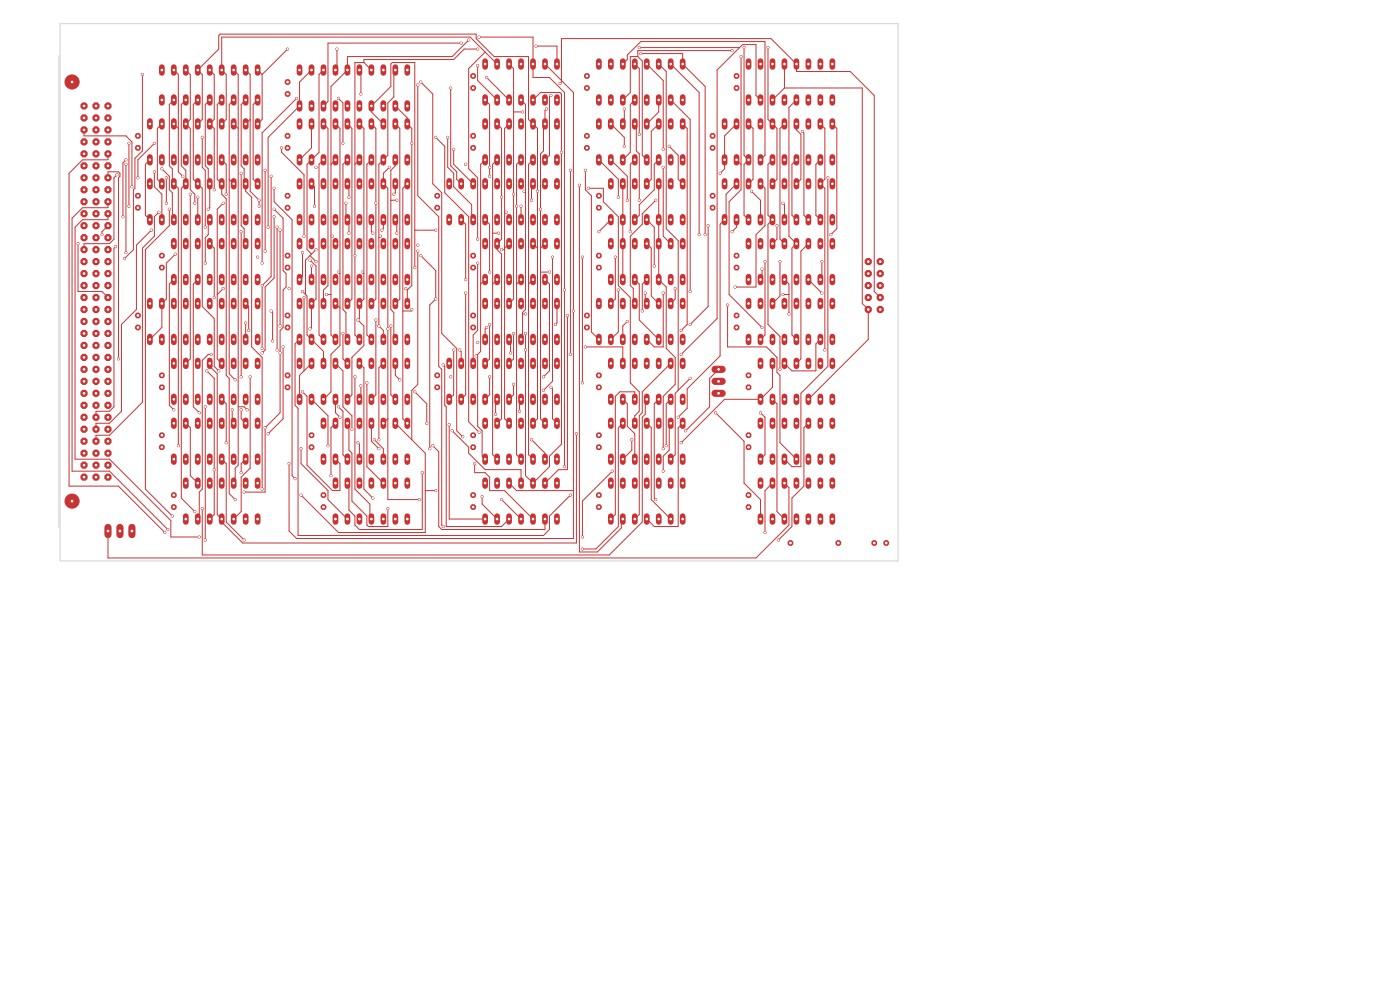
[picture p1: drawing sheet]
<svg xmlns="http://www.w3.org/2000/svg" width="297mm" height="210mm" viewBox="0 0 297 210" stroke-linecap="round" stroke-linejoin="round" font-family="sans-serif">
<g fill="none" stroke="#c83434" stroke-width="1.2">
<path d="M36.9 89.2v1.2M36.9 96.8v1.2M39.4 89.2v1.2M39.4 96.8v1.2M42 89.2v1.2M42 96.8v1.2M44.5 89.2v1.2M44.5 96.8v1.2M47 89.2v1.2M47 96.8v1.2M49.6 89.2v1.2M49.6 96.8v1.2"/>
<path d="M52.1 89.2v1.2M52.1 96.8v1.2M54.7 89.2v1.2M54.7 96.8v1.2"/>
</g>
<g fill="#c83434">
<circle cx="29.3" cy="44.1" r=".66"/>
<circle cx="29.3" cy="41.5" r=".66"/>
<circle cx="68.6" cy="107.6" r=".66"/>
<circle cx="68.6" cy="105" r=".66"/>
<circle cx="167.7" cy="115.2" r=".66"/>
<circle cx="177.8" cy="115.2" r=".66"/>
</g>
<g fill="none" stroke="#c83434" stroke-width="1.2">
<path d="M102.9 101.9v1.2M102.9 109.5v1.2M105.5 101.9v1.2M105.5 109.5v1.2M108 101.9v1.2M108 109.5v1.2M110.5 101.9v1.2M110.5 109.5v1.2M113.1 101.9v1.2M113.1 109.5v1.2M115.6 101.9v1.2M115.6 109.5v1.2"/>
<path d="M118.2 101.9v1.2M118.2 109.5v1.2"/>
</g>
<g fill="#c83434">
<circle cx="151.2" cy="44.1" r=".66"/>
<circle cx="151.2" cy="41.5" r=".66"/>
</g>
<g fill="none" stroke="#c83434" stroke-width="1.2">
<path d="M34.3 20.6v1.2M36.9 20.6v1.2M39.4 20.6v1.2M42 20.6v1.2M44.5 20.6v1.2M47 20.6v1.2M49.6 20.6v1.2M52.1 20.6v1.2M54.7 20.6v1.2M102.9 89.2v1.2M102.9 96.8v1.2M105.5 89.2v1.2"/>
<path d="M105.5 96.8v1.2M108 89.2v1.2M108 96.8v1.2M110.5 89.2v1.2M110.5 96.8v1.2M113.1 89.2v1.2M113.1 96.8v1.2M115.6 89.2v1.2M115.6 96.8v1.2M118.2 89.2v1.2M118.2 96.8v1.2"/>
</g>
<g fill="#c83434">
<circle cx="158.8" cy="82.2" r=".66"/>
<circle cx="158.8" cy="79.6" r=".66"/>
</g>
<g fill="none" stroke="#c83434" stroke-width="1.2">
<path d="M161.3 76.5v1.2M163.9 76.5v1.2M166.4 76.5v1.2M169 76.5v1.2M171.5 76.5v1.2M174 76.5v1.2M176.6 76.5v1.2M161.3 84.1v1.2M163.9 84.1v1.2M166.4 84.1v1.2M169 84.1v1.2M171.5 84.1v1.2"/>
<path d="M174 84.1v1.2M176.6 84.1v1.2"/>
</g>
<g fill="#c83434" stroke="#c83434" stroke-width=".21">
<circle cx="15.3" cy="106.3" r="1.5"/>
<circle cx="15.3" cy="17.4" r="1.5"/>
</g>
<g fill="#c83434">
<circle cx="17.8" cy="101.2" r=".82"/>
<circle cx="17.8" cy="98.7" r=".82"/>
<circle cx="17.8" cy="96.1" r=".82"/>
<circle cx="17.8" cy="93.6" r=".82"/>
<circle cx="17.8" cy="91.1" r=".82"/>
<circle cx="17.8" cy="88.5" r=".82"/>
<circle cx="17.8" cy="86" r=".82"/>
<circle cx="17.8" cy="83.4" r=".82"/>
<circle cx="17.8" cy="80.9" r=".82"/>
<circle cx="17.8" cy="78.4" r=".82"/>
<circle cx="17.8" cy="75.8" r=".82"/>
<circle cx="17.8" cy="73.3" r=".82"/>
<circle cx="17.8" cy="70.7" r=".82"/>
<circle cx="17.8" cy="68.2" r=".82"/>
<circle cx="17.8" cy="65.7" r=".82"/>
<circle cx="17.8" cy="63.1" r=".82"/>
<circle cx="17.8" cy="60.6" r=".82"/>
<circle cx="17.8" cy="58" r=".82"/>
<circle cx="17.8" cy="55.5" r=".82"/>
<circle cx="17.8" cy="53" r=".82"/>
<circle cx="17.8" cy="50.4" r=".82"/>
<circle cx="17.8" cy="47.9" r=".82"/>
<circle cx="17.8" cy="45.3" r=".82"/>
<circle cx="17.8" cy="42.8" r=".82"/>
<circle cx="17.8" cy="40.3" r=".82"/>
<circle cx="17.8" cy="37.7" r=".82"/>
<circle cx="17.8" cy="35.2" r=".82"/>
<circle cx="17.8" cy="32.6" r=".82"/>
<circle cx="17.8" cy="30.1" r=".82"/>
<circle cx="17.8" cy="27.6" r=".82"/>
<circle cx="17.8" cy="25" r=".82"/>
<circle cx="17.8" cy="22.5" r=".82"/>
<circle cx="20.4" cy="101.2" r=".82"/>
<circle cx="20.4" cy="98.7" r=".82"/>
<circle cx="20.4" cy="96.1" r=".82"/>
<circle cx="20.4" cy="93.6" r=".82"/>
<circle cx="20.4" cy="91.1" r=".82"/>
<circle cx="20.4" cy="88.5" r=".82"/>
<circle cx="20.4" cy="86" r=".82"/>
<circle cx="20.4" cy="83.4" r=".82"/>
<circle cx="20.4" cy="80.9" r=".82"/>
<circle cx="20.4" cy="78.4" r=".82"/>
<circle cx="20.4" cy="75.8" r=".82"/>
<circle cx="20.4" cy="73.3" r=".82"/>
<circle cx="20.4" cy="70.7" r=".82"/>
<circle cx="20.4" cy="68.2" r=".82"/>
<circle cx="20.4" cy="65.7" r=".82"/>
<circle cx="20.4" cy="63.1" r=".82"/>
<circle cx="20.4" cy="60.6" r=".82"/>
<circle cx="20.4" cy="58" r=".82"/>
<circle cx="20.4" cy="55.5" r=".82"/>
<circle cx="20.4" cy="53" r=".82"/>
<circle cx="20.4" cy="50.4" r=".82"/>
<circle cx="20.4" cy="47.9" r=".82"/>
<circle cx="20.4" cy="45.3" r=".82"/>
<circle cx="20.4" cy="42.8" r=".82"/>
<circle cx="20.4" cy="40.3" r=".82"/>
<circle cx="20.4" cy="37.7" r=".82"/>
<circle cx="20.4" cy="35.2" r=".82"/>
<circle cx="20.4" cy="32.6" r=".82"/>
<circle cx="20.4" cy="30.1" r=".82"/>
<circle cx="20.4" cy="27.6" r=".82"/>
<circle cx="20.4" cy="25" r=".82"/>
<circle cx="20.4" cy="22.5" r=".82"/>
<circle cx="22.9" cy="101.2" r=".82"/>
<circle cx="22.9" cy="98.7" r=".82"/>
<circle cx="22.9" cy="96.1" r=".82"/>
<circle cx="22.9" cy="93.6" r=".82"/>
<circle cx="22.9" cy="91.1" r=".82"/>
<circle cx="22.9" cy="88.5" r=".82"/>
<circle cx="22.9" cy="86" r=".82"/>
<circle cx="22.9" cy="83.4" r=".82"/>
<circle cx="22.9" cy="80.9" r=".82"/>
<circle cx="22.9" cy="78.4" r=".82"/>
<circle cx="22.9" cy="75.8" r=".82"/>
<circle cx="22.9" cy="73.3" r=".82"/>
<circle cx="22.9" cy="70.7" r=".82"/>
<circle cx="22.9" cy="68.2" r=".82"/>
<circle cx="22.9" cy="65.7" r=".82"/>
<circle cx="22.9" cy="63.1" r=".82"/>
<circle cx="22.9" cy="60.6" r=".82"/>
<circle cx="22.9" cy="58" r=".82"/>
<circle cx="22.9" cy="55.5" r=".82"/>
<circle cx="22.9" cy="53" r=".82"/>
<circle cx="22.9" cy="50.4" r=".82"/>
<circle cx="22.9" cy="47.9" r=".82"/>
<circle cx="22.9" cy="45.3" r=".82"/>
<circle cx="22.9" cy="42.8" r=".82"/>
<circle cx="22.9" cy="40.3" r=".82"/>
<circle cx="22.9" cy="37.7" r=".82"/>
<circle cx="22.9" cy="35.2" r=".82"/>
<circle cx="22.9" cy="32.6" r=".82"/>
<circle cx="22.9" cy="30.1" r=".82"/>
<circle cx="22.9" cy="27.6" r=".82"/>
<circle cx="22.9" cy="25" r=".82"/>
<circle cx="22.9" cy="22.5" r=".82"/>
<circle cx="36.9" cy="107.6" r=".66"/>
<circle cx="36.9" cy="105" r=".66"/>
</g>
<g fill="none" stroke="#c83434" stroke-width="1.2">
<path d="M31.8 25.7v1.2M31.8 33.3v1.2M34.3 25.7v1.2M34.3 33.3v1.2M36.9 25.7v1.2M36.9 33.3v1.2M39.4 25.7v1.2M39.4 33.3v1.2M42 25.7v1.2M42 33.3v1.2M44.5 25.7v1.2M44.5 33.3v1.2"/>
<path d="M47 25.7v1.2M47 33.3v1.2M49.6 25.7v1.2M49.6 33.3v1.2M52.1 25.7v1.2M52.1 33.3v1.2M54.7 25.7v1.2M54.7 33.3v1.2"/>
</g>
<g fill="#c83434">
<circle cx="127" cy="107.6" r=".66"/>
<circle cx="127" cy="105" r=".66"/>
</g>
<g fill="none" stroke="#c83434" stroke-width="1.2">
<path d="M129.6 51.1v1.2M129.6 58.7v1.2M132.1 51.1v1.2M132.1 58.7v1.2M134.7 51.1v1.2M134.7 58.7v1.2M137.2 51.1v1.2M137.2 58.7v1.2M139.7 51.1v1.2M139.7 58.7v1.2M142.3 51.1v1.2M142.3 58.7v1.2"/>
<path d="M144.8 51.1v1.2M144.8 58.7v1.2"/>
</g>
<g fill="#c83434">
<circle cx="61" cy="69.5" r=".66"/>
<circle cx="61" cy="66.9" r=".66"/>
<circle cx="127" cy="82.2" r=".66"/>
<circle cx="127" cy="79.6" r=".66"/>
</g>
<g fill="none" stroke="#c83434" stroke-width="1.2">
<path d="M102.9 63.8v1.2M102.9 71.4v1.2M105.5 63.8v1.2M105.5 71.4v1.2M108 63.8v1.2M108 71.4v1.2M110.5 63.8v1.2M110.5 71.4v1.2M113.1 63.8v1.2M113.1 71.4v1.2M115.6 63.8v1.2M115.6 71.4v1.2"/>
<path d="M118.2 63.8v1.2M118.2 71.4v1.2"/>
</g>
<g fill="#c83434">
<circle cx="29.3" cy="69.5" r=".66"/>
<circle cx="29.3" cy="66.9" r=".66"/>
<circle cx="124.5" cy="18.7" r=".66"/>
<circle cx="124.5" cy="16.1" r=".66"/>
<circle cx="100.4" cy="94.9" r=".66"/>
<circle cx="100.4" cy="92.3" r=".66"/>
<circle cx="100.4" cy="31.4" r=".66"/>
<circle cx="100.4" cy="28.8" r=".66"/>
</g>
<g fill="none" stroke="#c83434" stroke-width="1.2">
<path d="M63.5 51.1v1.2M63.5 58.7v1.2M66.1 51.1v1.2M66.1 58.7v1.2M68.6 51.1v1.2M68.6 58.7v1.2M71.2 51.1v1.2M71.2 58.7v1.2M73.7 51.1v1.2M73.7 58.7v1.2M76.2 51.1v1.2M76.2 58.7v1.2"/>
<path d="M78.8 51.1v1.2M78.8 58.7v1.2M81.3 51.1v1.2M81.3 58.7v1.2M83.9 51.1v1.2M83.9 58.7v1.2M86.4 51.1v1.2M86.4 58.7v1.2"/>
</g>
<g fill="#c83434">
<circle cx="100.4" cy="18.7" r=".66"/>
<circle cx="100.4" cy="16.1" r=".66"/>
<circle cx="100.4" cy="69.5" r=".66"/>
<circle cx="100.4" cy="66.9" r=".66"/>
</g>
<g fill="none" stroke="#c83434" stroke-width="1.2">
<path d="M161.3 89.2v1.2M161.3 96.8v1.2M163.9 89.2v1.2M163.9 96.8v1.2M166.4 89.2v1.2M166.4 96.8v1.2M169 89.2v1.2M169 96.8v1.2M171.5 89.2v1.2M171.5 96.8v1.2M174 89.2v1.2M174 96.8v1.2"/>
<path d="M176.6 89.2v1.2M176.6 96.8v1.2"/>
</g>
<g fill="#c83434">
<circle cx="100.4" cy="107.6" r=".66"/>
<circle cx="100.4" cy="105" r=".66"/>
<circle cx="127" cy="56.8" r=".66"/>
<circle cx="127" cy="54.2" r=".66"/>
<circle cx="100.4" cy="56.8" r=".66"/>
<circle cx="100.4" cy="54.2" r=".66"/>
</g>
<path d="M22.9 111.9v1.5M25.4 111.9v1.5M28 111.9v1.5" fill="none" stroke="#c83434" stroke-width="1.5"/>
<g fill="none" stroke="#c83434" stroke-width="1.2">
<path d="M95.3 38.4v1.2M97.8 38.4v1.2M100.4 38.4v1.2M102.9 38.4v1.2M105.5 38.4v1.2M108 38.4v1.2M110.5 38.4v1.2M113.1 38.4v1.2M115.6 38.4v1.2M118.2 38.4v1.2M95.3 46v1.2M97.8 46v1.2"/>
<path d="M100.4 46v1.2M102.9 46v1.2M105.5 46v1.2M108 46v1.2M110.5 46v1.2M113.1 46v1.2M115.6 46v1.2M118.2 46v1.2"/>
</g>
<g fill="#c83434">
<circle cx="158.8" cy="94.9" r=".66"/>
<circle cx="158.8" cy="92.3" r=".66"/>
<circle cx="34.3" cy="82.2" r=".66"/>
<circle cx="34.3" cy="79.6" r=".66"/>
<circle cx="188" cy="115.2" r=".66"/>
<circle cx="185.5" cy="115.2" r=".66"/>
<circle cx="127" cy="94.9" r=".66"/>
<circle cx="127" cy="92.3" r=".66"/>
<circle cx="158.8" cy="107.6" r=".66"/>
<circle cx="158.8" cy="105" r=".66"/>
</g>
<g fill="none" stroke="#c83434" stroke-width="1.2">
<path d="M102.9 13v1.2M105.5 13v1.2M108 13v1.2M110.5 13v1.2M113.1 13v1.2M115.6 13v1.2M118.2 13v1.2M102.9 20.6v1.2M105.5 20.6v1.2M108 20.6v1.2M110.5 20.6v1.2M113.1 20.6v1.2"/>
<path d="M115.6 20.6v1.2M118.2 20.6v1.2M63.5 63.8v1.2M63.5 71.4v1.2M66.1 63.8v1.2M66.1 71.4v1.2M68.6 63.8v1.2M68.6 71.4v1.2M71.2 63.8v1.2M71.2 71.4v1.2M73.7 63.8v1.2M73.7 71.4v1.2"/>
<path d="M76.2 63.8v1.2M76.2 71.4v1.2M78.8 63.8v1.2M78.8 71.4v1.2M81.3 63.8v1.2M81.3 71.4v1.2M83.9 63.8v1.2M83.9 71.4v1.2M86.4 63.8v1.2M86.4 71.4v1.2"/>
</g>
<g fill="#c83434">
<circle cx="151.2" cy="31.4" r=".66"/>
<circle cx="151.2" cy="28.8" r=".66"/>
<circle cx="61" cy="19.9" r=".66"/>
<circle cx="61" cy="17.4" r=".66"/>
</g>
<g fill="none" stroke="#c83434" stroke-width="1.2">
<path d="M31.8 38.4v1.2M34.3 38.4v1.2M36.9 38.4v1.2M39.4 38.4v1.2M42 38.4v1.2M44.5 38.4v1.2M47 38.4v1.2M49.6 38.4v1.2M52.1 38.4v1.2M54.7 38.4v1.2M127 25.7v1.2M127 33.3v1.2"/>
<path d="M129.6 25.7v1.2M129.6 33.3v1.2M132.1 25.7v1.2M132.1 33.3v1.2M134.7 25.7v1.2M134.7 33.3v1.2M137.2 25.7v1.2M137.2 33.3v1.2M139.7 25.7v1.2M139.7 33.3v1.2M142.3 25.7v1.2M142.3 33.3v1.2"/>
<path d="M144.8 25.7v1.2M144.8 33.3v1.2M31.8 46v1.2M34.3 46v1.2M36.9 46v1.2M39.4 46v1.2M42 46v1.2M44.5 46v1.2M47 46v1.2M49.6 46v1.2M52.1 46v1.2M54.7 46v1.2"/>
<path d="M31.8 63.8v1.2M31.8 71.4v1.2M34.3 63.8v1.2M34.3 71.4v1.2M36.9 63.8v1.2M36.9 71.4v1.2M39.4 63.8v1.2M39.4 71.4v1.2M42 63.8v1.2M42 71.4v1.2M44.5 63.8v1.2M44.5 71.4v1.2"/>
<path d="M47 63.8v1.2M47 71.4v1.2M49.6 63.8v1.2M49.6 71.4v1.2M52.1 63.8v1.2M52.1 71.4v1.2M54.7 63.8v1.2M54.7 71.4v1.2M95.3 76.5v1.2M97.8 76.5v1.2M100.4 76.5v1.2M102.9 76.5v1.2"/>
<path d="M105.5 76.5v1.2M108 76.5v1.2M110.5 76.5v1.2M113.1 76.5v1.2M115.6 76.5v1.2M118.2 76.5v1.2M95.3 84.1v1.2M97.8 84.1v1.2M100.4 84.1v1.2M102.9 84.1v1.2M105.5 84.1v1.2M108 84.1v1.2"/>
<path d="M110.5 84.1v1.2M113.1 84.1v1.2M115.6 84.1v1.2M118.2 84.1v1.2"/>
</g>
<g fill="#c83434">
<circle cx="92.8" cy="44.1" r=".66"/>
<circle cx="92.8" cy="41.5" r=".66"/>
</g>
<g fill="none" stroke="#c83434" stroke-width="1.2">
<path d="M158.8 13v1.2M161.3 13v1.2M163.9 13v1.2M166.4 13v1.2M169 13v1.2M171.5 13v1.2M174 13v1.2M176.6 13v1.2M158.8 20.6v1.2M161.3 20.6v1.2M163.9 20.6v1.2M166.4 20.6v1.2"/>
<path d="M169 20.6v1.2M171.5 20.6v1.2M174 20.6v1.2M176.6 20.6v1.2"/>
</g>
<g fill="#c83434">
<circle cx="29.3" cy="31.4" r=".66"/>
<circle cx="29.3" cy="28.8" r=".66"/>
</g>
<g fill="none" stroke="#c83434" stroke-width="1.2">
<path d="M153.7 38.4v1.2M156.3 38.4v1.2M158.8 38.4v1.2M161.3 38.4v1.2M163.9 38.4v1.2M166.4 38.4v1.2M169 38.4v1.2M171.5 38.4v1.2M174 38.4v1.2M176.6 38.4v1.2M153.7 46v1.2M156.3 46v1.2"/>
<path d="M158.8 46v1.2M161.3 46v1.2M163.9 46v1.2M166.4 46v1.2M169 46v1.2M171.5 46v1.2M174 46v1.2M176.6 46v1.2"/>
</g>
<g fill="#c83434">
<circle cx="156.3" cy="18.7" r=".66"/>
<circle cx="156.3" cy="16.1" r=".66"/>
</g>
<g fill="none" stroke="#c83434" stroke-width="1.2">
<path d="M63.5 14.2v1.3M66.1 14.2v1.3M68.6 14.2v1.3M71.2 14.2v1.3M73.7 14.2v1.3M76.2 14.2v1.3M78.8 14.2v1.3M81.3 14.2v1.3M83.9 14.2v1.3M86.4 14.2v1.3M63.5 21.9v1.2M66.1 21.9v1.2"/>
<path d="M68.6 21.9v1.2M71.2 21.9v1.2M73.7 21.9v1.2M76.2 21.9v1.2M78.8 21.9v1.2M81.3 21.9v1.2M83.9 21.9v1.2M86.4 21.9v1.2M153.7 25.7v1.2M153.7 33.3v1.2M156.3 25.7v1.2M156.3 33.3v1.2"/>
<path d="M158.8 25.7v1.2M158.8 33.3v1.2M161.3 25.7v1.2M161.3 33.3v1.2M163.9 25.7v1.2M163.9 33.3v1.2M166.4 25.7v1.2M166.4 33.3v1.2M169 25.7v1.2M169 33.3v1.2M171.5 25.7v1.2M171.5 33.3v1.2"/>
<path d="M174 25.7v1.2M174 33.3v1.2M176.6 25.7v1.2M176.6 33.3v1.2M129.6 76.5v1.2M132.1 76.5v1.2M134.7 76.5v1.2M137.2 76.5v1.2M139.7 76.5v1.2M142.3 76.5v1.2M144.8 76.5v1.2M129.6 84.1v1.2"/>
<path d="M132.1 84.1v1.2M134.7 84.1v1.2M137.2 84.1v1.2M139.7 84.1v1.2M142.3 84.1v1.2M144.8 84.1v1.2M71.2 101.9v1.2M71.2 109.5v1.2M73.7 101.9v1.2M73.7 109.5v1.2M76.2 101.9v1.2M76.2 109.5v1.2"/>
<path d="M78.8 101.9v1.2M78.8 109.5v1.2M81.3 101.9v1.2M81.3 109.5v1.2M83.9 101.9v1.2M83.9 109.5v1.2M86.4 101.9v1.2M86.4 109.5v1.2"/>
</g>
<g fill="#c83434">
<circle cx="61" cy="31.4" r=".66"/>
<circle cx="61" cy="28.8" r=".66"/>
<circle cx="124.5" cy="69.5" r=".66"/>
<circle cx="124.5" cy="66.9" r=".66"/>
<circle cx="34.3" cy="56.8" r=".66"/>
<circle cx="34.3" cy="54.2" r=".66"/>
<circle cx="61" cy="56.8" r=".66"/>
<circle cx="61" cy="54.2" r=".66"/>
</g>
<g fill="none" stroke="#c83434" stroke-width="1.2">
<path d="M36.9 51.1v1.2M36.9 58.7v1.2M39.4 51.1v1.2M39.4 58.7v1.2M42 51.1v1.2M42 58.7v1.2M44.5 51.1v1.2M44.5 58.7v1.2M47 51.1v1.2M47 58.7v1.2M49.6 51.1v1.2M49.6 58.7v1.2"/>
<path d="M52.1 51.1v1.2M52.1 58.7v1.2M54.7 51.1v1.2M54.7 58.7v1.2M63.5 76.5v1.2M66.1 76.5v1.2M68.6 76.5v1.2M71.2 76.5v1.2M73.7 76.5v1.2M76.2 76.5v1.2M78.8 76.5v1.2M81.3 76.5v1.2"/>
<path d="M83.9 76.5v1.2M86.4 76.5v1.2M63.5 84.1v1.2M66.1 84.1v1.2M68.6 84.1v1.2M71.2 84.1v1.2M73.7 84.1v1.2M76.2 84.1v1.2M78.8 84.1v1.2M81.3 84.1v1.2M83.9 84.1v1.2M86.4 84.1v1.2"/>
</g>
<g fill="#c83434">
<circle cx="127" cy="44.1" r=".66"/>
<circle cx="127" cy="41.5" r=".66"/>
</g>
<g fill="none" stroke="#c83434" stroke-width="1.2">
<path d="M63.5 38.4v1.2M66.1 38.4v1.2M68.6 38.4v1.2M71.2 38.4v1.2M73.7 38.4v1.2M76.2 38.4v1.2M78.8 38.4v1.2M81.3 38.4v1.2M83.9 38.4v1.2M86.4 38.4v1.2M63.5 46v1.2M66.1 46v1.2"/>
<path d="M68.6 46v1.2M71.2 46v1.2M73.7 46v1.2M76.2 46v1.2M78.8 46v1.2M81.3 46v1.2M83.9 46v1.2M86.4 46v1.2M68.6 89.2v1.2M68.6 96.8v1.2M71.2 89.2v1.2M71.2 96.8v1.2"/>
<path d="M73.7 89.2v1.2M73.7 96.8v1.2M76.2 89.2v1.2M76.2 96.8v1.2M78.8 89.2v1.2M78.8 96.8v1.2M81.3 89.2v1.2M81.3 96.8v1.2M83.9 89.2v1.2M83.9 96.8v1.2M86.4 89.2v1.2M86.4 96.8v1.2"/>
</g>
<g fill="#c83434">
<circle cx="61" cy="44.1" r=".66"/>
<circle cx="61" cy="41.5" r=".66"/>
</g>
<g fill="none" stroke="#c83434" stroke-width="1.2">
<path d="M161.3 101.9v1.2M161.3 109.5v1.2M163.9 101.9v1.2M163.9 109.5v1.2M166.4 101.9v1.2M166.4 109.5v1.2M169 101.9v1.2M169 109.5v1.2M171.5 101.9v1.2M171.5 109.5v1.2M174 101.9v1.2M174 109.5v1.2"/>
<path d="M176.6 101.9v1.2M176.6 109.5v1.2"/>
</g>
<g fill="#c83434">
<circle cx="184.2" cy="55.5" r=".82"/>
<circle cx="186.7" cy="55.5" r=".82"/>
<circle cx="184.2" cy="58" r=".82"/>
<circle cx="186.7" cy="58" r=".82"/>
<circle cx="184.2" cy="60.6" r=".82"/>
<circle cx="186.7" cy="60.6" r=".82"/>
<circle cx="184.2" cy="63.1" r=".82"/>
<circle cx="186.7" cy="63.1" r=".82"/>
<circle cx="184.2" cy="65.7" r=".82"/>
<circle cx="186.7" cy="65.7" r=".82"/>
</g>
<g fill="none" stroke="#c83434" stroke-width="1.2">
<path d="M127 13v1.2M129.6 13v1.2M132.1 13v1.2M134.7 13v1.2M137.2 13v1.2M139.7 13v1.2M142.3 13v1.2M144.8 13v1.2M127 20.6v1.2M129.6 20.6v1.2M132.1 20.6v1.2M134.7 20.6v1.2"/>
<path d="M137.2 20.6v1.2M139.7 20.6v1.2M142.3 20.6v1.2M144.8 20.6v1.2"/>
</g>
<g fill="#c83434">
<circle cx="92.8" cy="82.2" r=".66"/>
<circle cx="92.8" cy="79.6" r=".66"/>
<circle cx="124.5" cy="31.4" r=".66"/>
<circle cx="124.5" cy="28.8" r=".66"/>
<circle cx="34.3" cy="94.9" r=".66"/>
<circle cx="34.3" cy="92.3" r=".66"/>
</g>
<g fill="none" stroke="#c83434" stroke-width="1.2">
<path d="M158.8 51.1v1.2M158.8 58.7v1.2M161.3 51.1v1.2M161.3 58.7v1.2M163.9 51.1v1.2M163.9 58.7v1.2M166.4 51.1v1.2M166.4 58.7v1.2M169 51.1v1.2M169 58.7v1.2M171.5 51.1v1.2M171.5 58.7v1.2"/>
<path d="M174 51.1v1.2M174 58.7v1.2M176.6 51.1v1.2M176.6 58.7v1.2M129.6 101.9v1.2M129.6 109.5v1.2M132.1 101.9v1.2M132.1 109.5v1.2M134.7 101.9v1.2M134.7 109.5v1.2M137.2 101.9v1.2M137.2 109.5v1.2"/>
<path d="M139.7 101.9v1.2M139.7 109.5v1.2M142.3 101.9v1.2M142.3 109.5v1.2M144.8 101.9v1.2M144.8 109.5v1.2"/>
</g>
<g fill="#c83434">
<circle cx="66.1" cy="94.9" r=".66"/>
<circle cx="66.1" cy="92.3" r=".66"/>
</g>
<g fill="none" stroke="#c83434" stroke-width="1.2">
<path d="M102.9 51.1v1.2M102.9 58.7v1.2M105.5 51.1v1.2M105.5 58.7v1.2M108 51.1v1.2M108 58.7v1.2M110.5 51.1v1.2M110.5 58.7v1.2M113.1 51.1v1.2M113.1 58.7v1.2M115.6 51.1v1.2M115.6 58.7v1.2"/>
<path d="M118.2 51.1v1.2M118.2 58.7v1.2M36.9 76.5v1.2M39.4 76.5v1.2M42 76.5v1.2M44.5 76.5v1.2M47 76.5v1.2M49.6 76.5v1.2M52.1 76.5v1.2M54.7 76.5v1.2M36.9 84.1v1.2M39.4 84.1v1.2"/>
<path d="M42 84.1v1.2M44.5 84.1v1.2M47 84.1v1.2M49.6 84.1v1.2M52.1 84.1v1.2M54.7 84.1v1.2M39.4 101.9v1.2M39.4 109.5v1.2M42 101.9v1.2M42 109.5v1.2M44.5 101.9v1.2M44.5 109.5v1.2"/>
<path d="M47 101.9v1.2M47 109.5v1.2M49.6 101.9v1.2M49.6 109.5v1.2M52.1 101.9v1.2M52.1 109.5v1.2M54.7 101.9v1.2M54.7 109.5v1.2"/>
</g>
<g fill="#c83434">
<circle cx="156.3" cy="69.5" r=".66"/>
<circle cx="156.3" cy="66.9" r=".66"/>
</g>
<g fill="none" stroke="#c83434" stroke-width="1.2">
<path d="M34.3 14.2v1.3M36.9 14.2v1.3M39.4 14.2v1.3M42 14.2v1.3M44.5 14.2v1.3M47 14.2v1.3M49.6 14.2v1.3M52.1 14.2v1.3M54.7 14.2v1.3M63.5 25.7v1.2M63.5 33.3v1.2M66.1 25.7v1.2"/>
<path d="M66.1 33.3v1.2M68.6 25.7v1.2M68.6 33.3v1.2M71.2 25.7v1.2M71.2 33.3v1.2M73.7 25.7v1.2M73.7 33.3v1.2M76.2 25.7v1.2M76.2 33.3v1.2M78.8 25.7v1.2M78.8 33.3v1.2M81.3 25.7v1.2"/>
<path d="M81.3 33.3v1.2M83.9 25.7v1.2M83.9 33.3v1.2M86.4 25.7v1.2M86.4 33.3v1.2M127 63.8v1.2M127 71.4v1.2M129.6 63.8v1.2M129.6 71.4v1.2M132.1 63.8v1.2M132.1 71.4v1.2M134.7 63.8v1.2"/>
<path d="M134.7 71.4v1.2M137.2 63.8v1.2M137.2 71.4v1.2M139.7 63.8v1.2M139.7 71.4v1.2M142.3 63.8v1.2M142.3 71.4v1.2M144.8 63.8v1.2M144.8 71.4v1.2M129.6 89.2v1.2M129.6 96.8v1.2M132.1 89.2v1.2"/>
<path d="M132.1 96.8v1.2M134.7 89.2v1.2M134.7 96.8v1.2M137.2 89.2v1.2M137.2 96.8v1.2M139.7 89.2v1.2M139.7 96.8v1.2M142.3 89.2v1.2M142.3 96.8v1.2M144.8 89.2v1.2M144.8 96.8v1.2"/>
</g>
<g fill="#c83434">
<circle cx="61" cy="82.2" r=".66"/>
<circle cx="61" cy="79.6" r=".66"/>
</g>
<g fill="none" stroke="#c83434" stroke-width="1.2">
<path d="M102.9 25.7v1.2M102.9 33.3v1.2M105.5 25.7v1.2M105.5 33.3v1.2M108 25.7v1.2M108 33.3v1.2M110.5 25.7v1.2M110.5 33.3v1.2M113.1 25.7v1.2M113.1 33.3v1.2M115.6 25.7v1.2M115.6 33.3v1.2"/>
<path d="M118.2 25.7v1.2M118.2 33.3v1.2M129.6 38.4v1.2M132.1 38.4v1.2M134.7 38.4v1.2M137.2 38.4v1.2M139.7 38.4v1.2M142.3 38.4v1.2M144.8 38.4v1.2M129.6 46v1.2M132.1 46v1.2M134.7 46v1.2"/>
<path d="M137.2 46v1.2M139.7 46v1.2M142.3 46v1.2M144.8 46v1.2M158.8 63.8v1.2M158.8 71.4v1.2M161.3 63.8v1.2M161.3 71.4v1.2M163.9 63.8v1.2M163.9 71.4v1.2M166.4 63.8v1.2M166.4 71.4v1.2"/>
<path d="M169 63.8v1.2M169 71.4v1.2M171.5 63.8v1.2M171.5 71.4v1.2M174 63.8v1.2M174 71.4v1.2M176.6 63.8v1.2M176.6 71.4v1.2"/>
</g>
<path d="M151.7 78.4h1.5M151.7 83.4h1.5M151.7 80.9h1.5" fill="none" stroke="#c83434" stroke-width="1.5"/>
<g fill="#c83434">
<circle cx="156.3" cy="56.8" r=".66"/>
<circle cx="156.3" cy="54.2" r=".66"/>
</g>
<g fill="#c83434" stroke="#c83434" stroke-width=".21">
<circle cx="67" cy="53" r=".23"/>
<circle cx="101.3" cy="55.8" r=".23"/>
<circle cx="67" cy="55.5" r=".23"/>
<circle cx="64.2" cy="61.8" r=".23"/>
<circle cx="72.8" cy="70.7" r=".23"/>
<circle cx="99.4" cy="8.5" r=".23"/>
<circle cx="162.9" cy="10.1" r=".23"/>
<circle cx="101.3" cy="72.6" r=".23"/>
<circle cx="69.3" cy="62.5" r=".23"/>
<circle cx="70.5" cy="50.1" r=".23"/>
<circle cx="54.7" cy="54.5" r=".23"/>
<circle cx="101.3" cy="10.4" r=".23"/>
<circle cx="75.3" cy="54.2" r=".23"/>
<circle cx="175" cy="74.2" r=".23"/>
<circle cx="80.7" cy="50.1" r=".23"/>
<circle cx="80.4" cy="69.1" r=".23"/>
<circle cx="84.8" cy="80.6" r=".23"/>
<circle cx="52.8" cy="70.1" r=".23"/>
<circle cx="82.9" cy="69.1" r=".23"/>
<circle cx="87.4" cy="30.4" r=".23"/>
<circle cx="86.1" cy="61.2" r=".23"/>
<circle cx="52.1" cy="68.5" r=".23"/>
<circle cx="92.4" cy="48.8" r=".23"/>
<circle cx="110.2" cy="87.2" r=".23"/>
<circle cx="88" cy="56.8" r=".23"/>
<circle cx="79.7" cy="67.9" r=".23"/>
<circle cx="61.3" cy="61.2" r=".23"/>
<circle cx="75.9" cy="67.9" r=".23"/>
<circle cx="105.1" cy="87.9" r=".23"/>
<circle cx="165.5" cy="78.4" r=".23"/>
<circle cx="76.9" cy="57.7" r=".23"/>
<circle cx="97.8" cy="9.1" r=".23"/>
<circle cx="157.8" cy="10.1" r=".23"/>
<circle cx="71.8" cy="57.7" r=".23"/>
<circle cx="58.8" cy="48.2" r=".23"/>
<circle cx="101" cy="75.5" r=".23"/>
<circle cx="98.8" cy="59.3" r=".23"/>
<circle cx="58.8" cy="74.2" r=".23"/>
<circle cx="155.3" cy="10.7" r=".23"/>
<circle cx="109.6" cy="43.7" r=".23"/>
<circle cx="55.6" cy="74.9" r=".23"/>
<circle cx="58.1" cy="46" r=".23"/>
<circle cx="51.2" cy="49.1" r=".23"/>
<circle cx="106.4" cy="53" r=".23"/>
<circle cx="107.4" cy="45" r=".23"/>
<circle cx="161.7" cy="57.1" r=".23"/>
<circle cx="51.2" cy="79.9" r=".23"/>
<circle cx="81" cy="48.8" r=".23"/>
<circle cx="87.4" cy="65.7" r=".23"/>
<circle cx="95.3" cy="90.1" r=".23"/>
<circle cx="110.9" cy="23.7" r=".23"/>
<circle cx="140.7" cy="62.2" r=".23"/>
<circle cx="108.9" cy="41.2" r=".23"/>
<circle cx="146.4" cy="61.8" r=".23"/>
<circle cx="82.3" cy="69.8" r=".23"/>
<circle cx="88.9" cy="106" r=".23"/>
<circle cx="103.9" cy="35.5" r=".23"/>
<circle cx="103.9" cy="37.4" r=".23"/>
<circle cx="82.6" cy="35.5" r=".23"/>
<circle cx="166.1" cy="62.5" r=".23"/>
<circle cx="106.4" cy="106" r=".23"/>
<circle cx="167.4" cy="66.6" r=".23"/>
<circle cx="133.1" cy="68.2" r=".23"/>
<circle cx="103.2" cy="69.5" r=".23"/>
<circle cx="174.4" cy="62.2" r=".23"/>
<circle cx="136.9" cy="62.2" r=".23"/>
<circle cx="95.6" cy="18.7" r=".23"/>
<circle cx="121.6" cy="66" r=".23"/>
<circle cx="118.8" cy="17.7" r=".23"/>
<circle cx="61.3" cy="98.4" r=".23"/>
<circle cx="44.8" cy="75.2" r=".23"/>
<circle cx="57.5" cy="37.4" r=".23"/>
<circle cx="55.6" cy="60.6" r=".23"/>
<circle cx="66.1" cy="56.4" r=".23"/>
<circle cx="105.8" cy="49.5" r=".23"/>
<circle cx="55.6" cy="73.9" r=".23"/>
<circle cx="127" cy="49.1" r=".23"/>
<circle cx="38.8" cy="37.4" r=".23"/>
<circle cx="47.4" cy="61.2" r=".23"/>
<circle cx="47.4" cy="43.1" r=".23"/>
<circle cx="74" cy="41.8" r=".23"/>
<circle cx="138.8" cy="56.4" r=".23"/>
<circle cx="41.3" cy="43.1" r=".23"/>
<circle cx="43.9" cy="78.7" r=".23"/>
<circle cx="45.4" cy="99.6" r=".23"/>
<circle cx="122.3" cy="92" r=".23"/>
<circle cx="67" cy="35.5" r=".23"/>
<circle cx="114" cy="40.6" r=".23"/>
<circle cx="40.4" cy="41.2" r=".23"/>
<circle cx="83.5" cy="41.2" r=".23"/>
<circle cx="45.4" cy="40.3" r=".23"/>
<circle cx="53.1" cy="79.9" r=".23"/>
<circle cx="88.6" cy="52" r=".23"/>
<circle cx="106.4" cy="41.8" r=".23"/>
<circle cx="88.6" cy="53.3" r=".23"/>
<circle cx="84.2" cy="49.5" r=".23"/>
<circle cx="92.4" cy="104.1" r=".23"/>
<circle cx="101.3" cy="50.7" r=".23"/>
<circle cx="102.3" cy="105.3" r=".23"/>
<circle cx="63.9" cy="105" r=".23"/>
<circle cx="91.2" cy="95.2" r=".23"/>
<circle cx="136.3" cy="66" r=".23"/>
<circle cx="100.7" cy="98.4" r=".23"/>
<circle cx="52.4" cy="86.9" r=".23"/>
<circle cx="92.4" cy="63.4" r=".23"/>
<circle cx="101.3" cy="13.9" r=".23"/>
<circle cx="89.3" cy="54.2" r=".23"/>
<circle cx="80.4" cy="95.2" r=".23"/>
<circle cx="79.1" cy="49.5" r=".23"/>
<circle cx="59.4" cy="74.9" r=".23"/>
<circle cx="111.5" cy="74.2" r=".23"/>
<circle cx="111.5" cy="70.7" r=".23"/>
<circle cx="73.4" cy="43.1" r=".23"/>
<circle cx="55" cy="43.7" r=".23"/>
<circle cx="74" cy="49.5" r=".23"/>
<circle cx="140.7" cy="35.5" r=".23"/>
<circle cx="58.1" cy="44.4" r=".23"/>
<circle cx="119.1" cy="32.3" r=".23"/>
<circle cx="51.8" cy="104.4" r=".23"/>
<circle cx="56.2" cy="90.7" r=".23"/>
<circle cx="55" cy="42.5" r=".23"/>
<circle cx="64.5" cy="50.1" r=".23"/>
<circle cx="61" cy="10.4" r=".23"/>
<circle cx="59.7" cy="31.4" r=".23"/>
<circle cx="119.7" cy="61.5" r=".23"/>
<circle cx="119.7" cy="99" r=".23"/>
<circle cx="101.6" cy="7.9" r=".23"/>
<circle cx="70.2" cy="100.9" r=".23"/>
<circle cx="142" cy="31" r=".23"/>
<circle cx="132.4" cy="31" r=".23"/>
<circle cx="130.5" cy="54.5" r=".23"/>
<circle cx="155.3" cy="49.1" r=".23"/>
<circle cx="133.7" cy="49.1" r=".23"/>
<circle cx="131.2" cy="41.8" r=".23"/>
<circle cx="159.4" cy="40.6" r=".23"/>
<circle cx="135.6" cy="42.5" r=".23"/>
<circle cx="166.1" cy="43.1" r=".23"/>
<circle cx="170.2" cy="27.9" r=".23"/>
<circle cx="146.4" cy="68.8" r=".23"/>
<circle cx="150.2" cy="47.9" r=".23"/>
<circle cx="124.2" cy="36.1" r=".23"/>
<circle cx="139.1" cy="42.5" r=".23"/>
<circle cx="143.2" cy="61.2" r=".23"/>
<circle cx="155.9" cy="60.9" r=".23"/>
<circle cx="144.5" cy="70.1" r=".23"/>
<circle cx="121" cy="75.2" r=".23"/>
<circle cx="56.2" cy="36.1" r=".23"/>
<circle cx="56.2" cy="53.3" r=".23"/>
<circle cx="121" cy="36.1" r=".23"/>
<circle cx="84.2" cy="42.5" r=".23"/>
<circle cx="112.8" cy="42.5" r=".23"/>
<circle cx="98.8" cy="34.9" r=".23"/>
<circle cx="96.2" cy="31.7" r=".23"/>
<circle cx="114.7" cy="44.4" r=".23"/>
<circle cx="116.6" cy="57.7" r=".23"/>
<circle cx="115.9" cy="23.1" r=".23"/>
<circle cx="59.4" cy="69.1" r=".23"/>
<circle cx="132.4" cy="23.1" r=".23"/>
<circle cx="59.4" cy="48.8" r=".23"/>
<circle cx="82.3" cy="107.9" r=".23"/>
<circle cx="120.4" cy="66.9" r=".23"/>
<circle cx="111.2" cy="40.6" r=".23"/>
<circle cx="111.5" cy="66.6" r=".23"/>
<circle cx="95" cy="29.1" r=".23"/>
<circle cx="103.9" cy="57.7" r=".23"/>
<circle cx="110.5" cy="43.7" r=".23"/>
<circle cx="79.7" cy="43.1" r=".23"/>
<circle cx="48" cy="93.9" r=".23"/>
<circle cx="75.9" cy="93.9" r=".23"/>
<circle cx="71.8" cy="86.3" r=".23"/>
<circle cx="64.2" cy="83.1" r=".23"/>
<circle cx="36.9" cy="86.9" r=".23"/>
<circle cx="49.3" cy="86.9" r=".23"/>
<circle cx="16.6" cy="51.7" r=".23"/>
<circle cx="165.5" cy="55.5" r=".23"/>
<circle cx="135.9" cy="11.4" r=".23"/>
<circle cx="149.6" cy="49.8" r=".23"/>
<circle cx="162.3" cy="55.5" r=".23"/>
<circle cx="43.5" cy="114.5" r=".23"/>
<circle cx="51.2" cy="86.9" r=".23"/>
<circle cx="148.3" cy="49.8" r=".23"/>
<circle cx="43.5" cy="86.3" r=".23"/>
<circle cx="62.9" cy="20.9" r=".23"/>
<circle cx="42.3" cy="87.6" r=".23"/>
<circle cx="55.6" cy="55.8" r=".23"/>
<circle cx="95.6" cy="79.9" r=".23"/>
<circle cx="45.4" cy="63.1" r=".23"/>
<circle cx="57.8" cy="72.3" r=".23"/>
<circle cx="97.5" cy="74.2" r=".23"/>
<circle cx="57.5" cy="66" r=".23"/>
<circle cx="96.2" cy="74.2" r=".23"/>
<circle cx="64.5" cy="63.1" r=".23"/>
<circle cx="56.9" cy="48.2" r=".23"/>
<circle cx="37.2" cy="53.9" r=".23"/>
<circle cx="143.9" cy="88.5" r=".23"/>
<circle cx="140.7" cy="99.9" r=".23"/>
<circle cx="64.2" cy="53.6" r=".23"/>
<circle cx="79.4" cy="93.3" r=".23"/>
<circle cx="37.8" cy="94.5" r=".23"/>
<circle cx="63.9" cy="95.2" r=".23"/>
<circle cx="41.3" cy="108.5" r=".23"/>
<circle cx="75.3" cy="79.9" r=".23"/>
<circle cx="46.4" cy="78.7" r=".23"/>
<circle cx="35.9" cy="44.4" r=".23"/>
<circle cx="44.2" cy="44.4" r=".23"/>
<circle cx="36.6" cy="109.5" r=".23"/>
<circle cx="49.9" cy="106" r=".23"/>
<circle cx="49.9" cy="80.6" r=".23"/>
<circle cx="77.8" cy="81.2" r=".23"/>
<circle cx="55.6" cy="103.8" r=".23"/>
<circle cx="62.6" cy="101.5" r=".23"/>
<circle cx="58.1" cy="39.9" r=".23"/>
<circle cx="139.1" cy="106" r=".23"/>
<circle cx="89.6" cy="100.3" r=".23"/>
<circle cx="141.3" cy="94.5" r=".23"/>
<circle cx="165.1" cy="114.5" r=".23"/>
<circle cx="51.8" cy="114.5" r=".23"/>
<circle cx="140.7" cy="95.2" r=".23"/>
<circle cx="26.7" cy="53.6" r=".23"/>
<circle cx="26.7" cy="34.9" r=".23"/>
<circle cx="24.8" cy="37.1" r=".23"/>
<circle cx="26.7" cy="33.9" r=".23"/>
<circle cx="26.1" cy="46" r=".23"/>
<circle cx="27.4" cy="30.4" r=".23"/>
<circle cx="27.4" cy="43.7" r=".23"/>
<circle cx="35.3" cy="37.7" r=".23"/>
<circle cx="35.3" cy="43.1" r=".23"/>
<circle cx="48" cy="41.2" r=".23"/>
<circle cx="32.7" cy="30.4" r=".23"/>
<circle cx="29.3" cy="37.7" r=".23"/>
<circle cx="32.7" cy="36.4" r=".23"/>
<circle cx="34.3" cy="35.8" r=".23"/>
<circle cx="43.5" cy="48.2" r=".23"/>
<circle cx="42.9" cy="29.1" r=".23"/>
<circle cx="42" cy="41.8" r=".23"/>
<circle cx="28" cy="39.6" r=".23"/>
<circle cx="43.5" cy="55.8" r=".23"/>
<circle cx="33.7" cy="45" r=".23"/>
<circle cx="32.1" cy="48.8" r=".23"/>
<circle cx="24.5" cy="52.3" r=".23"/>
<circle cx="35.6" cy="112.3" r=".23"/>
<circle cx="176.3" cy="49.8" r=".23"/>
<circle cx="164.8" cy="47.9" r=".23"/>
<circle cx="157.2" cy="12" r=".23"/>
<circle cx="161.7" cy="69.5" r=".23"/>
<circle cx="135.6" cy="28.5" r=".23"/>
<circle cx="140.7" cy="31.7" r=".23"/>
<circle cx="152.8" cy="36.8" r=".23"/>
<circle cx="122.9" cy="39.3" r=".23"/>
<circle cx="51.2" cy="36.8" r=".23"/>
<circle cx="174.4" cy="55.5" r=".23"/>
<circle cx="26.4" cy="54.9" r=".23"/>
<circle cx="30.2" cy="15.8" r=".23"/>
<circle cx="135.6" cy="10.1" r=".23"/>
<circle cx="144.5" cy="75.2" r=".23"/>
<circle cx="69.6" cy="94.5" r=".23"/>
<circle cx="72.1" cy="88.5" r=".23"/>
<circle cx="112.8" cy="93.3" r=".23"/>
<circle cx="116.9" cy="82.2" r=".23"/>
<circle cx="76.6" cy="81.8" r=".23"/>
<circle cx="90.5" cy="89.8" r=".23"/>
<circle cx="88" cy="83.1" r=".23"/>
<circle cx="94" cy="77.4" r=".23"/>
<circle cx="91.8" cy="94.5" r=".23"/>
<circle cx="80.4" cy="93.3" r=".23"/>
<circle cx="79.1" cy="105.7" r=".23"/>
<circle cx="95.9" cy="91.4" r=".23"/>
<circle cx="74.7" cy="91.1" r=".23"/>
<circle cx="98.8" cy="62.2" r=".23"/>
<circle cx="115.3" cy="79.9" r=".23"/>
<circle cx="103.9" cy="79.9" r=".23"/>
<circle cx="123.6" cy="81.2" r=".23"/>
<circle cx="108.9" cy="81.5" r=".23"/>
<circle cx="123.6" cy="54.5" r=".23"/>
<circle cx="115.3" cy="82.8" r=".23"/>
<circle cx="117.2" cy="54.5" r=".23"/>
<circle cx="108.3" cy="74.9" r=".23"/>
<circle cx="108.9" cy="70.7" r=".23"/>
<circle cx="117.8" cy="68.8" r=".23"/>
<circle cx="103.9" cy="68.8" r=".23"/>
<circle cx="71.8" cy="20.9" r=".23"/>
<circle cx="72.8" cy="30.4" r=".23"/>
<circle cx="116.9" cy="20.3" r=".23"/>
<circle cx="103.2" cy="16.4" r=".23"/>
<circle cx="76.6" cy="19.9" r=".23"/>
<circle cx="71.5" cy="10.4" r=".23"/>
<circle cx="113.7" cy="9.8" r=".23"/>
<circle cx="175.6" cy="37.7" r=".23"/>
<circle cx="154.4" cy="64.7" r=".23"/>
<circle cx="151.8" cy="87.6" r=".23"/>
<circle cx="56.9" cy="92" r=".23"/>
<circle cx="124.2" cy="73.6" r=".23"/>
<circle cx="60.1" cy="73.6" r=".23"/>
<circle cx="161.3" cy="87.6" r=".23"/>
<circle cx="42.9" cy="107.9" r=".23"/>
<circle cx="144.5" cy="93.9" r=".23"/>
<circle cx="98.2" cy="92.6" r=".23"/>
<circle cx="89.3" cy="17.4" r=".23"/>
<circle cx="162.3" cy="113" r=".23"/>
<circle cx="35" cy="113" r=".23"/>
<circle cx="146.4" cy="80.3" r=".23"/>
<circle cx="66.7" cy="43.7" r=".23"/>
<circle cx="65.8" cy="55.2" r=".23"/>
<circle cx="121" cy="105" r=".23"/>
<circle cx="65.8" cy="69.8" r=".23"/>
<circle cx="123.6" cy="116.5" r=".23"/>
<circle cx="21.6" cy="49.8" r=".23"/>
<circle cx="101.6" cy="91.7" r=".23"/>
<circle cx="92.4" cy="29.1" r=".23"/>
<circle cx="134" cy="93.3" r=".23"/>
<circle cx="145.5" cy="91.4" r=".23"/>
<circle cx="124.8" cy="39.9" r=".23"/>
<circle cx="133.1" cy="42.5" r=".23"/>
<circle cx="131.2" cy="61.5" r=".23"/>
<circle cx="129.9" cy="99.9" r=".23"/>
<circle cx="123.6" cy="113.9" r=".23"/>
<circle cx="42.3" cy="113.9" r=".23"/>
<circle cx="94" cy="111.7" r=".23"/>
<circle cx="88.6" cy="18" r=".23"/>
<circle cx="25.1" cy="76.1" r=".23"/>
<circle cx="51.2" cy="100.3" r=".23"/>
</g>
<g fill="none" stroke="#c83434" stroke-width=".21">
<path d="M30.2 15.8v16.2l-1.6 1.6v6.3l-.3 .4v12.7l-1.9 1.9M36.9 14.9l.9 .9v20.6l1 1M39.4 14.9l1 .9v9.5l-1 1 1 .9v13.1l.9 .9v1.9M44.5 14.9l.9 .9v9.5l-.9 1 .9 .9v13.1M49.6 14.9l.9 .9v82.9l-.6 .6v2.9l-.3 .3M52.1 14.9l1 .9v24.8l1.9 1.9v1.2M54.7 14.9l.9 .9M55.6 15.8v9.5l-.9 1M61 10.4l-5.4 5.4M66.1 14.9l-2.6 2.5v5.1l-6.6 6.6v19.1M68.6 14.9l-.9 .9v16.5l-2.6 2.6v18.1l1 .9M71.5 10.4v4.1l-.3 .4"/>
<path d="M76.2 14.9l.4 .3v4.7M77.2 13.3h-1.9v57.8l.9 .9M77.2 13.3l1.6 1.6M83.9 14.9l-.4 .3v5.4l-1.2 1.2v11.2l-1.9 1.9v34.2l.9 1v1.9M88.6 18v23.5l4.5 4.5v31.7l.6 .7v33l.3 .3M89.3 17.4l2.5 2.5v19.1l1.9 1.9v29.8l3.2 3.2v17.5l1.3 1.2M95.6 18.7v16.5l1.3 1.2v1.6l.9 1M97.8 9.1h-28.2v12.4l-1 1M99.4 8.5l-3.5 3.5h-22.2v2.9l-3.5 3.4v52.8l1 .9M101.3 13.9v3.2l4.2 4.1M101.3 10.4h-2.8l-2.3 2.2h-19v.7M101.6 7.9h11.5v8.5h3.5l3.1 3.2v79.4"/>
<path d="M102.9 11l-3.5 3.5v21.3l1.9 1.9v13M103.2 16.4l4.8 4.8M105.5 13.6l-5.8-5.7h-52.7v7l1 .9v9.5l-1 1M108 13.6l.9 .9v48.9l-.9 1M113.7 9.8h4.5v3.8M115.6 13.6l6 6v94.6h-58.7l-1.6-1.6v-14.2M118.8 17.7l.3-.3v-9.2h44.5l5.4 5.4v1.6h11.4l5.1 5.1v41.5l1.2 1.3M132.1 13.6l1-1v-.9l2.8-2.9h26.4v24.2l-1 .9M134.7 13.6l.9 .9v14M135.3 12h-1.6v7.6l-1.6 1.6M135.3 12l1 1v20l.9 .9M135.6 10.1h21.3"/>
<path d="M135.9 11.4h8.9v2.2l4.8 4.7v31.5M137.2 13.6l3.5 3.5v14.6M139.7 13.6l1.6 1.6v33.3l2.6 2.6v31.7M142.3 13.6l6 6v30.2M155.3 10.7h-20v1.3M157.2 12v28.3l-2.5 2.5v19.7l7 7M157.8 10.1v22.9l1 .9-1 1v10.8l1 .9M162.9 10.1v15.2l1.9 1.9v10.8l-.9 1M166.4 13.6v5.1M166.4 18.7l-2.5 2.5M166.4 18.7h16.5v45.7l1.3 1.3v6.3l-12.7 12.7M17.8 27.6v1.2h8.9l1.3 1.3v9.5"/>
<path d="M22.9 32.6v1.3h-5.4l-2.8 2.9v66.3h10.4l9.9 9.9M22.9 37.7v-1.3h2.2l.3 .4v.6l-.3 .3v38.4M24.8 37.1l-.6 .6v13l-1 1h-5.4v1.3M26.7 33.9l-.6 .6v11.5M26.7 34.9v18.7M27.4 30.4v13.3M31.8 33.9l-1 1v10.8l1 .9M32.7 36.4v3.2l1.6 1.6v5.4M32.7 30.4l-3.4 3.5v3.8M34.3 35.8l1.6 1.6v2.9l.7 .6v5.4l.3 .3M34.3 26.3l-.9 .9v10.8l.9 1M35.3 37.7v5.4"/>
<path d="M36.9 26.3l.9 .9M36.9 21.2l-1 1v13l.7 .6v2.9l1.2 1.2v54.6M39.4 21.2l-.9 1v13l.9 .9v2.9l-.9 .9v65.8l2.8 2.8M42 26.3l.9-1v-9.5l-.9-.9 4.4-4.5v-2.8l.3-.4h54.3v1l3.8 3.8h7.3v13.3l1.9 1.9v61.6l-.9 1M42 21.2l-1 1v15.8l1.9 1.9v25.1l2.5 2.6v10.1l1 1M42.9 29.1v6.4l.6 .6v12.1M44.5 21.2l-1 1v13l.7 .6v2.9l.3 .3v5.1l-.3 .3M47 21.2l-.9 1v15.8l.9 1v2.2l1 1v37.4l.6 .7v24.4l1.3 1.3M47 33.9l1 1v6.3M48.6 38l1 1M49.6 21.2l-1 1v57.1l1.3 1.3M49.6 26.3l.9 .9"/>
<path d="M51.2 36.8v11.1l.6 .6v2.9l.3 .3M52.1 21.2l-.9 1v13l.6 .6v2.9l.3 .3v1.6l1.3 1.2v31.8l2.2 2.2v28M53.1 25.3l-1 1M54.7 21.2l-1 1v15.8l1 1M56.2 36.1v17.2M57.5 37.4v21.3l-1.9 1.9v13.3M58.1 39.9v2.9l3.9 3.8v54.3l.6 .6M59.7 31.4v.9l4.8 4.8v13M62.9 20.9l-7.3 7.3v27.6M66.1 26.3v5.1l-2.6 2.5M66.1 39l.6 .6v4.1M68.6 33.9l-.9 1v36.2l.9 .9"/>
<path d="M68.6 26.3l1 .9v33.4l-1 .9v2.9M71.2 26.3l.9 .9v46.1l-1.9 1.9v7.9l-1.6 1.6M71.2 33.9l-1 1M71.8 20.9l1 .9v8.6M73.7 33.9l-.9 1v30.8l.6 .6v5.4l.3 .3M73.7 26.3l1 .9v36.2l-1 1M73.7 39l.3 .3v2.5M76.2 33.9l-.9 1M76.2 26.3l1 .9v36.2l-1 1v3.2l-.3 .3 1.3 1.2v4.2l-2.5 2.5v8l-1 .9M78.8 26.3l.9 .9v36.2l-.9 1M78.8 33.9l-1 1v36.2l1 .9M81.3 26.3l-2.5-2.6v-1.2l4.1-4.2v-4.7l.3-.3h4.8v43.5"/>
<path d="M82.6 35.5l-1.3 1.3v2.2l1 .9v66.1h6.6M83.9 33.9v1.3l-1 .9v29.6l.6 .6v5.4l.4 .3M83.9 39v1.9l-.4 .3M83.9 22.5l2.5 2.5v1.3l1 .9v33.4l-1 .9M83.9 26.3l.9 .9v36.2l-.9 1M86.4 39l-.9 .9v48.9l.9 1M92.4 29.1l1.9 1.9v9.9l5.1 5.1v43.5l2.2 2.2M95 29.1v6.4l1.2 1.3v2.8l3.9 3.8v2.9l.3 .3M96.2 31.7v3.2l4.2 4.1M102.9 33.9l-.9 1v39.6l-1 1M102.9 21.2l1 1v15.2M105.5 26.3l.9 .9v23.5l-.9 1v1.3l.9 .9v34.9l-.9 1"/>
<path d="M105.5 33.9l-1 1v61.6l1 .9M108 26.3l-1 .9v61.6l1 1M108.9 23.7h2M110.5 33.9l-.9 1v61.6l.9 .9M110.5 21.2l1 1v43.5l-.6 .6v5.4l-.4 .3M113.1 21.2l1.6-1.6h4.1l.3 .3v74.3l-2.5 2.6v2.2l-3.5 3.5-1.6-1.6v-30.2M113.1 33.9l-1 1v61.6l1 .9M113.1 39l-.3 .3v3.2M115.9 23.1l-.3 .3v2.9l-.3 .3v5.4l-.6 .6v56.2l.9 1M116.9 20.3l-.3 .3v12.4l-1 .9M121 36.1v39.1M122.9 39.3v77.8h3.8l5.1-5.1v-1.6l.3-.3"/>
<path d="M124.2 36.1v4.2l1.3 1.2v28.9l1.5 1.6M124.8 39.9h3.2v2.9l3.2 3.2v14.6l2.5 2.5v18.1l1.9 1.9v4.1l-.9 1v1.6M127 33.9l4.2 4.1v3.8M129.6 26.3l2.8 2.8v1.9M129.6 33.9l3.5 3.5v5.1M132.1 39v20.3M132.4 23.1v2.9l-.3 .3M134.7 21.2l-1 1v10.1l-1.6 1.6M134.7 33.9l-1 1v14.2M134.7 26.3l.3 .3v5.4l.6 .6v9.9M139.7 21.2v2.5l-2.5 2.6M139.7 26.3l-1.5 1.6v10.1l-1 1"/>
<path d="M139.7 39v20.3l1.6 1.6v13l1.9 1.9v5.7l-2.5 2.6v11.1M139.7 33.9l-.9 1v5.4l-3.2 3.1v2.3l-.9 .9M140.7 35.5v14.6l1.6 1.6M142 31l1.9 2v5l.9 1M142.3 21.2l4.1 4.1v36.5M144.8 26.3l1 .9v41.6l-1.3 1.3M156.3 39l-2.3 2.2v5.1l-1.2 1.3v27.9l-7 7v4.1l-1.9 1.9M156.3 33.9l.9 1M156.3 26.3l-2.6 2.5v7l-.9 1M158.8 26.3l.9 .9v10.8l-.9 1M161.3 39l1 .9v8l-1.9 1.9v11.1h-4.5M161.3 21.2l-.9-.9v-10.8h-2.9l-5.4 5.4v52.7l-7.6 7.6"/>
<path d="M163.9 33.9l-1 1v10.8l1 .9-1 1v21.2l2.6 2.6v7M166.4 26.3l-.9 .9v23.5l.9 1M169 33.9l-1 1v10.8l1 .9M169 26.3v1.3l.9 .9v9.5l-.9 1M169 21.2l-1.6 1.6v27.3l1.6 1.6-1 .9v18.5l1 .9M170.2 27.9l.3 .3v17.5l1 .9M174 33.9l-.9 1v10.8l.9 .9M174 26.3l1 .9v10.8l-1 1 1 .9v34.3M175.6 37.7v40l-5.7 5.7v15.6h-1.9l-1.6-1.6M176.6 26.3l.9 .9v21.3l-1.2 1.3M16.6 51.7v10.1h5l1.3 1.3M22.9 47.9l-1.3 1.2v.7"/>
<path d="M22.9 42.8v1.3h-5.4l-2.2 2.2v53.6h7.9l12.4 12.4M22.9 45.3v1.3h-5.4l-1.6 1.6v49.2h7.3l13 13v3.5h6.1M24.5 52.3l-.3 .3v33.7l-1 .9h-2.8v1.3M32.1 48.8l-3.2 3.2v13.7l-3.1 3.1v18.4l-2.6 2.6h-2.8v1.3M33.7 45l-1 1v4.1l-2.5 2.5v32.7l-7 7h-2.8v1.3M35.9 44.4v3.5l-5.1 5.1v50.8l5.8 5.7M36.9 59.3l-1 1v25.7l1 .9M37.2 53.9l-1.9 1.9v7.6l-1 1v5.1l-2.5 2.5M40.4 41.2v34.9l-1 1M42 59.3l-1 1v26l1.3 1.3M42 41.8v4.8M44.5 46.6l-.3 .3v2.9l-.7 .6v5.4"/>
<path d="M44.5 51.7l.9 .9v10.5M47.4 43.1l-1.3 1.3v31.7l.9 1M51.2 49.1v30.8M58.1 46v13l-1.9 1.9v13.3l-.6 .7M58.1 44.4l2 1.9v11.1l.6 .6v2.9l-.6 .6v8l-.7 .6v17.5l-3.2 3.1v13.7h-4.4M58.8 48.2v26M59.4 48.8v20.3M64.2 53.6v5.1l-.7 .6M65.8 54.2l1.2 1.3M65.8 55.2l1.2 1.2v7l-.9 1v5.1l-.3 .3M66.1 56.4v2.9M67 53l-2.2 2.2v7.3"/>
<path d="M70.2 50.1h.3M71.8 57.7l.3 .3M73.4 43.1v3.2l.6 .6v2.6M76.9 57.7l.3 .3M78.8 46.6v2.5l.3 .4M80.7 50.1l-.3 .3M81.3 46.6v1.9l-.3 .3M82.9 42.5h1.3M83.9 46.6l.3 .3v2.6M88 48.8h4.4M88.6 53.3v28.2l-1.2 1.3v10.5M89.3 54.2l3.1 3.2v6l-1.2 1.3v30.5"/>
<path d="M97.8 46.6l1 1v11.7M101.3 55.8v14.3l-.9 1v6M102.9 59.3l-.9 1M102.9 46.6l1 1v10.1M104.5 49.5h1.3M105.5 59.3l-1 1M106.4 53h.6M107.4 45l-.4 .3M108 51.7l-1 .9M110.5 59.3l-.9 1M110.5 43.7v2.9M111.2 40.6h.3"/>
<path d="M113.1 59.3l-1 1M113.1 51.7l.9 .9M114.7 57.7h1.9M115.6 59.3l1 1v18.4l-1.3 1.2M115.6 51.7l-.9 .9M117.2 54.5v26.4l-1.9 1.9M123.6 54.5v26.7M129.6 46.6l-2.6 2.5M130.5 54.5v8.9l-.9 1M134.7 59.3l.9 1v7.6l4.1 4.1M137.2 59.3l-.9 1v5.7M137.2 46.6l1.6 1.6v8.2"/>
<path d="M137.2 51.7l1 .9v10.2l1.5 1.6M139.1 42.5l-2.8 2.8v2.3l-2.6 2.5v10.5l.6 .6v2.9l.4 .3M150.2 47.9v17.1l-3.8 3.8M156.3 46.6v1.6l-1 .9M159.4 40.6l1.9 1.9v4.1M161.7 57.1v1.9l-.4 .3M162.3 55.5v15.6l-1 .9M164.8 47.9v2.8l-.9 1M165.5 55.5v7.3l-1.6 1.6M166.1 43.1l.3 .3v3.2M166.4 59.3l1 1v6.3M171.5 51.7l-1.6 1.6v22.8l-.9 1"/>
<path d="M171.5 59.3l2.9 2.9M174.4 55.5v3.5l-.4 .3M43.9 78.7l1.5 1.6v28.9l-.9 .9M44.5 77.1v.6l1.6 1.6v29.9l1.3 1.2v.7l4.1 4.1h70.8v-23.2M44.8 75.2h-.6l-1.3 1.3v27.3l-.6 .6v5.4l-.3 .3M47.4 61.2l-1.3 1.3M52.1 64.4l.7 .6v5.1M52.1 68.5v3.5M53.1 79.9v19.4l-1.9 1.9v7.3l-1.6 1.6M57.5 66l.3 .3v6M60.1 73.6v15.2l-3.2 3.2M63.5 72l-.9 1v13l.6 .6v27h52.1l1.3-1.3v-2.8l4.4-4.5"/>
<path d="M64.2 61.8l.9 1v8.3l3.5 3.4v2.6M64.5 63.1v15.6M66.1 77.1l-2.6 2.5v5.1M69.3 62.5h.9M71.2 77.1l1.6 1.6v7.6l1.9 1.9v2.9M71.2 64.4l.9 .9M72.8 70.7v5.4l.9 1M75.3 79.9v23.9l3.2 3.1v2.9l.3 .3M76.2 77.1l1 .9v25.8l1.9 1.9M79.7 67.9v15.9l-.9 .9M81.3 77.1l-.9 .9v15.3M82.9 69.1v14.7l1 .9"/>
<path d="M83.9 77.1v2.5l.9 1M86.1 61.2l.3 .3M86.4 61.5v2.9M87.4 65.7v.3h-1.9M94 77.4l.3 .3v8.3l.4 .3v25.4h11.7l1.6-1.6M96.2 74.2v9.6l-.9 .9M97.5 74.2l.3 .3v2.6M98.8 62.2v21.6l-1 .9M101.3 75.2v15.2l1 1v5.4l.6 .6M103.2 69.5l-.3 .3v2.2M103.9 68.8v7.3l-1 1M103.9 79.9v3.9l-1 .9"/>
<path d="M108 72l.3 .3v2.6M108.9 70.7v5.4l-.9 1M110.9 66.6h.6M118.2 64.4v4.1l-.4 .3M120.4 66.9v32.7h-1.9l-2.9 2.9M124.2 73.6h7.9v3.5M131.2 61.5v8.9l-1.6 1.6M133.1 68.2l-1 .9v2.9M136.9 62.2v1.9l.3 .3M140.7 62.2v11.4h-1.9l-1.6-1.6M142.3 77.1l-6 6v4.5l-.7 .6v21l-.9 .9M143.2 61.2v2.2l-.9 1"/>
<path d="M152.4 78.4l-1.9 1.9v6l-5 5.1M154.4 64.7v8.9h8.2l2.2 2.2v3.2l.7 .6v14.3l3.5 3.5M163.9 77.1v5.1l-2.6 2.5h-7.6l-9.2 9.2M166.1 62.5h1.3M174 72l-.9 1v5.7h-5.1l-1.6-1.6M39.4 89.8l1 .9v10.2l1.6 1.6M43.5 86.3v28.3M47 84.7l1 1v8.2M47 97.4l1 1v12.3l3.8 3.9M49.3 86.9v2.6l.3 .3M50.5 86.3h1.3l.6 .6M51.2 86.9v1.9l.9 1"/>
<path d="M52.1 97.4l-.9 1v1.9M63.9 95.2v3.2l5.7 5.7v1.9l4.1 4.1M64.2 83.1l.9 1v14.6l5.4 5.4h1.6v-5.7l-.9-1M66.1 84.7l3.5 3.5v6.3M71.2 89.8l-1 .9v10.2M71.2 84.7v2.9l.9 .9M71.8 86.3l1 .9v9.3l.9 .9M73.7 89.8l.3 .3v5.4l.7 .6v10.2l3.1 3.2v1.9l.4 .3h4.1v-3.8M75.9 93.9l.3 .3v3.2M76.6 81.8v2.6l-.4 .3M77.8 81.2v17.8l3.5 3.5M78.8 89.8v3.8l1.6 1.6"/>
<path d="M79.4 93.3l1.9 1.9v2.2M82.3 88.8l-1 1M83.9 89.8l6.3 6.3v16.9h-18.4l-7.9-8M88 83.1l2.5 2.6v4.1M91.8 94.5l1.3 1.3v15.9l.6 .6h21.9v-2.2M95.3 90.1v20h7.6M95.9 91.4l3.5 3.5v1.2l3.5 3.5h7.6v2.9M100.7 98.4v1.9h2.2l1 .9v2.9h3.1l6.1 6M105.5 84.7l-.4 .3v2.9M108.9 81.5v2.3l-.9 .9M110.5 84.7l-.3 .3v2.2M112.8 93.3l2.8 2.8v1.3"/>
<path d="M116.9 82.2l.3 .3v6.3l1 1M129.9 99.9l-6.3 6.4v7.6M132.1 89.8l-.9 .9v21l-4.8 4.8h-2.8M132.1 84.7l1 1v4.7l1.6 1.6v5.4M134 93.3v2.2l-1.9 1.9M134.7 84.7v-1.6h-3.2l-1 1v25.1l-.9 .9M137.2 84.7l-.3 .3v2.9l-.6 .6v22.2l-7 7h-86.4v-9.8M137.2 89.8l1 .9v15.3l4.1 4.1M139.7 84.7l-.9 1v20l.3 .3M142.3 89.8l-.3 .3v5.4l-1.3 1.3v3.1M142.3 84.7l-1 1v8.8M144.8 89.8l-.9 .9v21h-5.1l-1.6-1.6"/>
<path d="M146.4 80.3l-3.2 3.1v13.1l-.9 .9M151.8 87.6l6 6v8.9l3.5 3.5v4.1M161.3 87.6l1 .9v8l-1 .9M163.9 84.7l.9 1v22.8l1.6 1.6M171.5 89.8l-1 .9v12.4l-2.5 2.6v6l-2.9 2.9M89.6 100.3v12h-13.4l-.9-.9v-1.9l-1.3-1.3v-5.4l-.3-.3M90.2 104.1h2.2M102.3 105.3v1.6l3.2 3.2M106.4 106l4.1 4.1M108 102.5l1.6 1.6h12M163.9 102.5l-1.6 1.6v8.9M166.4 102.5l1 .9v8l-7 7h-137.5v-5.8"/>
</g>
<path d="M12.5 11.8v100.1M12.7 5h177.8v114h-177.8z" fill="none" stroke="#d0d2cd" stroke-width=".21"/>
<g fill="#fff" stroke="#fff" stroke-width=".21">
<circle cx="67" cy="53" r=".13"/>
<circle cx="101.3" cy="55.8" r=".13"/>
<circle cx="67" cy="55.5" r=".13"/>
<circle cx="64.2" cy="61.8" r=".13"/>
<circle cx="72.8" cy="70.7" r=".13"/>
<circle cx="99.4" cy="8.5" r=".13"/>
<circle cx="162.9" cy="10.1" r=".13"/>
<circle cx="101.3" cy="72.6" r=".13"/>
<circle cx="69.3" cy="62.5" r=".13"/>
<circle cx="70.5" cy="50.1" r=".13"/>
<circle cx="54.7" cy="54.5" r=".13"/>
<circle cx="101.3" cy="10.4" r=".13"/>
<circle cx="75.3" cy="54.2" r=".13"/>
<circle cx="175" cy="74.2" r=".13"/>
<circle cx="80.7" cy="50.1" r=".13"/>
<circle cx="80.4" cy="69.1" r=".13"/>
<circle cx="84.8" cy="80.6" r=".13"/>
<circle cx="52.8" cy="70.1" r=".13"/>
<circle cx="82.9" cy="69.1" r=".13"/>
<circle cx="87.4" cy="30.4" r=".13"/>
<circle cx="86.1" cy="61.2" r=".13"/>
<circle cx="52.1" cy="68.5" r=".13"/>
<circle cx="92.4" cy="48.8" r=".13"/>
<circle cx="110.2" cy="87.2" r=".13"/>
<circle cx="88" cy="56.8" r=".13"/>
<circle cx="79.7" cy="67.9" r=".13"/>
<circle cx="61.3" cy="61.2" r=".13"/>
<circle cx="75.9" cy="67.9" r=".13"/>
<circle cx="105.1" cy="87.9" r=".13"/>
<circle cx="165.5" cy="78.4" r=".13"/>
<circle cx="76.9" cy="57.7" r=".13"/>
<circle cx="97.8" cy="9.1" r=".13"/>
<circle cx="157.8" cy="10.1" r=".13"/>
<circle cx="71.8" cy="57.7" r=".13"/>
<circle cx="58.8" cy="48.2" r=".13"/>
<circle cx="101" cy="75.5" r=".13"/>
<circle cx="98.8" cy="59.3" r=".13"/>
<circle cx="58.8" cy="74.2" r=".13"/>
<circle cx="155.3" cy="10.7" r=".13"/>
<circle cx="109.6" cy="43.7" r=".13"/>
<circle cx="55.6" cy="74.9" r=".13"/>
<circle cx="58.1" cy="46" r=".13"/>
<circle cx="51.2" cy="49.1" r=".13"/>
<circle cx="106.4" cy="53" r=".13"/>
<circle cx="107.4" cy="45" r=".13"/>
<circle cx="161.7" cy="57.1" r=".13"/>
<circle cx="51.2" cy="79.9" r=".13"/>
<circle cx="81" cy="48.8" r=".13"/>
<circle cx="87.4" cy="65.7" r=".13"/>
<circle cx="95.3" cy="90.1" r=".13"/>
<circle cx="110.9" cy="23.7" r=".13"/>
<circle cx="140.7" cy="62.2" r=".13"/>
<circle cx="108.9" cy="41.2" r=".13"/>
<circle cx="146.4" cy="61.8" r=".13"/>
<circle cx="82.3" cy="69.8" r=".13"/>
<circle cx="88.9" cy="106" r=".13"/>
<circle cx="103.9" cy="35.5" r=".13"/>
<circle cx="103.9" cy="37.4" r=".13"/>
<circle cx="82.6" cy="35.5" r=".13"/>
<circle cx="166.1" cy="62.5" r=".13"/>
<circle cx="106.4" cy="106" r=".13"/>
<circle cx="167.4" cy="66.6" r=".13"/>
<circle cx="133.1" cy="68.2" r=".13"/>
<circle cx="103.2" cy="69.5" r=".13"/>
<circle cx="174.4" cy="62.2" r=".13"/>
<circle cx="136.9" cy="62.2" r=".13"/>
<circle cx="95.6" cy="18.7" r=".13"/>
<circle cx="121.6" cy="66" r=".13"/>
<circle cx="118.8" cy="17.7" r=".13"/>
<circle cx="61.3" cy="98.4" r=".13"/>
<circle cx="44.8" cy="75.2" r=".13"/>
<circle cx="57.5" cy="37.4" r=".13"/>
<circle cx="55.6" cy="60.6" r=".13"/>
<circle cx="66.1" cy="56.4" r=".13"/>
<circle cx="105.8" cy="49.5" r=".13"/>
<circle cx="55.6" cy="73.9" r=".13"/>
<circle cx="127" cy="49.1" r=".13"/>
<circle cx="38.8" cy="37.4" r=".13"/>
<circle cx="47.4" cy="61.2" r=".13"/>
<circle cx="47.4" cy="43.1" r=".13"/>
<circle cx="74" cy="41.8" r=".13"/>
<circle cx="138.8" cy="56.4" r=".13"/>
<circle cx="41.3" cy="43.1" r=".13"/>
<circle cx="43.9" cy="78.7" r=".13"/>
<circle cx="45.4" cy="99.6" r=".13"/>
<circle cx="122.3" cy="92" r=".13"/>
<circle cx="67" cy="35.5" r=".13"/>
<circle cx="114" cy="40.6" r=".13"/>
<circle cx="40.4" cy="41.2" r=".13"/>
<circle cx="83.5" cy="41.2" r=".13"/>
<circle cx="45.4" cy="40.3" r=".13"/>
<circle cx="53.1" cy="79.9" r=".13"/>
<circle cx="88.6" cy="52" r=".13"/>
<circle cx="106.4" cy="41.8" r=".13"/>
<circle cx="88.6" cy="53.3" r=".13"/>
<circle cx="84.2" cy="49.5" r=".13"/>
<circle cx="92.4" cy="104.1" r=".13"/>
<circle cx="101.3" cy="50.7" r=".13"/>
<circle cx="102.3" cy="105.3" r=".13"/>
<circle cx="63.9" cy="105" r=".13"/>
<circle cx="91.2" cy="95.2" r=".13"/>
<circle cx="136.3" cy="66" r=".13"/>
<circle cx="100.7" cy="98.4" r=".13"/>
<circle cx="52.4" cy="86.9" r=".13"/>
<circle cx="92.4" cy="63.4" r=".13"/>
<circle cx="101.3" cy="13.9" r=".13"/>
<circle cx="89.3" cy="54.2" r=".13"/>
<circle cx="80.4" cy="95.2" r=".13"/>
<circle cx="79.1" cy="49.5" r=".13"/>
<circle cx="59.4" cy="74.9" r=".13"/>
<circle cx="111.5" cy="74.2" r=".13"/>
<circle cx="111.5" cy="70.7" r=".13"/>
<circle cx="73.4" cy="43.1" r=".13"/>
<circle cx="55" cy="43.7" r=".13"/>
<circle cx="74" cy="49.5" r=".13"/>
<circle cx="140.7" cy="35.5" r=".13"/>
<circle cx="58.1" cy="44.4" r=".13"/>
<circle cx="119.1" cy="32.3" r=".13"/>
<circle cx="51.8" cy="104.4" r=".13"/>
<circle cx="56.2" cy="90.7" r=".13"/>
<circle cx="55" cy="42.5" r=".13"/>
<circle cx="64.5" cy="50.1" r=".13"/>
<circle cx="61" cy="10.4" r=".13"/>
<circle cx="59.7" cy="31.4" r=".13"/>
<circle cx="119.7" cy="61.5" r=".13"/>
<circle cx="119.7" cy="99" r=".13"/>
<circle cx="101.6" cy="7.9" r=".13"/>
<circle cx="70.2" cy="100.9" r=".13"/>
<circle cx="142" cy="31" r=".13"/>
<circle cx="132.4" cy="31" r=".13"/>
<circle cx="130.5" cy="54.5" r=".13"/>
<circle cx="155.3" cy="49.1" r=".13"/>
<circle cx="133.7" cy="49.1" r=".13"/>
<circle cx="131.2" cy="41.8" r=".13"/>
<circle cx="159.4" cy="40.6" r=".13"/>
<circle cx="135.6" cy="42.5" r=".13"/>
<circle cx="166.1" cy="43.1" r=".13"/>
<circle cx="170.2" cy="27.9" r=".13"/>
<circle cx="146.4" cy="68.8" r=".13"/>
<circle cx="150.2" cy="47.9" r=".13"/>
<circle cx="124.2" cy="36.1" r=".13"/>
<circle cx="139.1" cy="42.5" r=".13"/>
<circle cx="143.2" cy="61.2" r=".13"/>
<circle cx="155.9" cy="60.9" r=".13"/>
<circle cx="144.5" cy="70.1" r=".13"/>
<circle cx="121" cy="75.2" r=".13"/>
<circle cx="56.2" cy="36.1" r=".13"/>
<circle cx="56.2" cy="53.3" r=".13"/>
<circle cx="121" cy="36.1" r=".13"/>
<circle cx="84.2" cy="42.5" r=".13"/>
<circle cx="112.8" cy="42.5" r=".13"/>
<circle cx="98.8" cy="34.9" r=".13"/>
<circle cx="96.2" cy="31.7" r=".13"/>
<circle cx="114.7" cy="44.4" r=".13"/>
<circle cx="116.6" cy="57.7" r=".13"/>
<circle cx="115.9" cy="23.1" r=".13"/>
<circle cx="59.4" cy="69.1" r=".13"/>
<circle cx="132.4" cy="23.1" r=".13"/>
<circle cx="59.4" cy="48.8" r=".13"/>
<circle cx="82.3" cy="107.9" r=".13"/>
<circle cx="120.4" cy="66.9" r=".13"/>
<circle cx="111.2" cy="40.6" r=".13"/>
<circle cx="111.5" cy="66.6" r=".13"/>
<circle cx="95" cy="29.1" r=".13"/>
<circle cx="103.9" cy="57.7" r=".13"/>
<circle cx="110.5" cy="43.7" r=".13"/>
<circle cx="79.7" cy="43.1" r=".13"/>
<circle cx="48" cy="93.9" r=".13"/>
<circle cx="75.9" cy="93.9" r=".13"/>
<circle cx="71.8" cy="86.3" r=".13"/>
<circle cx="64.2" cy="83.1" r=".13"/>
<circle cx="36.9" cy="86.9" r=".13"/>
<circle cx="49.3" cy="86.9" r=".13"/>
<circle cx="16.6" cy="51.7" r=".13"/>
<circle cx="165.5" cy="55.5" r=".13"/>
<circle cx="135.9" cy="11.4" r=".13"/>
<circle cx="149.6" cy="49.8" r=".13"/>
<circle cx="162.3" cy="55.5" r=".13"/>
<circle cx="43.5" cy="114.5" r=".13"/>
<circle cx="51.2" cy="86.9" r=".13"/>
<circle cx="148.3" cy="49.8" r=".13"/>
<circle cx="43.5" cy="86.3" r=".13"/>
<circle cx="62.9" cy="20.9" r=".13"/>
<circle cx="42.3" cy="87.6" r=".13"/>
<circle cx="55.6" cy="55.8" r=".13"/>
<circle cx="95.6" cy="79.9" r=".13"/>
<circle cx="45.4" cy="63.1" r=".13"/>
<circle cx="57.8" cy="72.3" r=".13"/>
<circle cx="97.5" cy="74.2" r=".13"/>
<circle cx="57.5" cy="66" r=".13"/>
<circle cx="96.2" cy="74.2" r=".13"/>
<circle cx="64.5" cy="63.1" r=".13"/>
<circle cx="56.9" cy="48.2" r=".13"/>
<circle cx="37.2" cy="53.9" r=".13"/>
<circle cx="143.9" cy="88.5" r=".13"/>
<circle cx="140.7" cy="99.9" r=".13"/>
<circle cx="64.2" cy="53.6" r=".13"/>
<circle cx="79.4" cy="93.3" r=".13"/>
<circle cx="37.8" cy="94.5" r=".13"/>
<circle cx="63.9" cy="95.2" r=".13"/>
<circle cx="41.3" cy="108.5" r=".13"/>
<circle cx="75.3" cy="79.9" r=".13"/>
<circle cx="46.4" cy="78.7" r=".13"/>
<circle cx="35.9" cy="44.4" r=".13"/>
<circle cx="44.2" cy="44.4" r=".13"/>
<circle cx="36.6" cy="109.5" r=".13"/>
<circle cx="49.9" cy="106" r=".13"/>
<circle cx="49.9" cy="80.6" r=".13"/>
<circle cx="77.8" cy="81.2" r=".13"/>
<circle cx="55.6" cy="103.8" r=".13"/>
<circle cx="62.6" cy="101.5" r=".13"/>
<circle cx="58.1" cy="39.9" r=".13"/>
<circle cx="139.1" cy="106" r=".13"/>
<circle cx="89.6" cy="100.3" r=".13"/>
<circle cx="141.3" cy="94.5" r=".13"/>
<circle cx="165.1" cy="114.5" r=".13"/>
<circle cx="51.8" cy="114.5" r=".13"/>
<circle cx="140.7" cy="95.2" r=".13"/>
<circle cx="26.7" cy="53.6" r=".13"/>
<circle cx="26.7" cy="34.9" r=".13"/>
<circle cx="24.8" cy="37.1" r=".13"/>
<circle cx="26.7" cy="33.9" r=".13"/>
<circle cx="26.1" cy="46" r=".13"/>
<circle cx="27.4" cy="30.4" r=".13"/>
<circle cx="27.4" cy="43.7" r=".13"/>
<circle cx="35.3" cy="37.7" r=".13"/>
<circle cx="35.3" cy="43.1" r=".13"/>
<circle cx="48" cy="41.2" r=".13"/>
<circle cx="32.7" cy="30.4" r=".13"/>
<circle cx="29.3" cy="37.7" r=".13"/>
<circle cx="32.7" cy="36.4" r=".13"/>
<circle cx="34.3" cy="35.8" r=".13"/>
<circle cx="43.5" cy="48.2" r=".13"/>
<circle cx="42.9" cy="29.1" r=".13"/>
<circle cx="42" cy="41.8" r=".13"/>
<circle cx="28" cy="39.6" r=".13"/>
<circle cx="43.5" cy="55.8" r=".13"/>
<circle cx="33.7" cy="45" r=".13"/>
<circle cx="32.1" cy="48.8" r=".13"/>
<circle cx="24.5" cy="52.3" r=".13"/>
<circle cx="35.6" cy="112.3" r=".13"/>
<circle cx="176.3" cy="49.8" r=".13"/>
<circle cx="164.8" cy="47.9" r=".13"/>
<circle cx="157.2" cy="12" r=".13"/>
<circle cx="161.7" cy="69.5" r=".13"/>
<circle cx="135.6" cy="28.5" r=".13"/>
<circle cx="140.7" cy="31.7" r=".13"/>
<circle cx="152.8" cy="36.8" r=".13"/>
<circle cx="122.9" cy="39.3" r=".13"/>
<circle cx="51.2" cy="36.8" r=".13"/>
<circle cx="174.4" cy="55.5" r=".13"/>
<circle cx="26.4" cy="54.9" r=".13"/>
<circle cx="30.2" cy="15.8" r=".13"/>
<circle cx="135.6" cy="10.1" r=".13"/>
<circle cx="144.5" cy="75.2" r=".13"/>
<circle cx="69.6" cy="94.5" r=".13"/>
<circle cx="72.1" cy="88.5" r=".13"/>
<circle cx="112.8" cy="93.3" r=".13"/>
<circle cx="116.9" cy="82.2" r=".13"/>
<circle cx="76.6" cy="81.8" r=".13"/>
<circle cx="90.5" cy="89.8" r=".13"/>
<circle cx="88" cy="83.1" r=".13"/>
<circle cx="94" cy="77.4" r=".13"/>
<circle cx="91.8" cy="94.5" r=".13"/>
<circle cx="80.4" cy="93.3" r=".13"/>
<circle cx="79.1" cy="105.7" r=".13"/>
<circle cx="95.9" cy="91.4" r=".13"/>
<circle cx="74.7" cy="91.1" r=".13"/>
<circle cx="98.8" cy="62.2" r=".13"/>
<circle cx="115.3" cy="79.9" r=".13"/>
<circle cx="103.9" cy="79.9" r=".13"/>
<circle cx="123.6" cy="81.2" r=".13"/>
<circle cx="108.9" cy="81.5" r=".13"/>
<circle cx="123.6" cy="54.5" r=".13"/>
<circle cx="115.3" cy="82.8" r=".13"/>
<circle cx="117.2" cy="54.5" r=".13"/>
<circle cx="108.3" cy="74.9" r=".13"/>
<circle cx="108.9" cy="70.7" r=".13"/>
<circle cx="117.8" cy="68.8" r=".13"/>
<circle cx="103.9" cy="68.8" r=".13"/>
<circle cx="71.8" cy="20.9" r=".13"/>
<circle cx="72.8" cy="30.4" r=".13"/>
<circle cx="116.9" cy="20.3" r=".13"/>
<circle cx="103.2" cy="16.4" r=".13"/>
<circle cx="76.6" cy="19.9" r=".13"/>
<circle cx="71.5" cy="10.4" r=".13"/>
<circle cx="113.7" cy="9.8" r=".13"/>
<circle cx="175.6" cy="37.7" r=".13"/>
<circle cx="154.4" cy="64.7" r=".13"/>
<circle cx="151.8" cy="87.6" r=".13"/>
<circle cx="56.9" cy="92" r=".13"/>
<circle cx="124.2" cy="73.6" r=".13"/>
<circle cx="60.1" cy="73.6" r=".13"/>
<circle cx="161.3" cy="87.6" r=".13"/>
<circle cx="42.9" cy="107.9" r=".13"/>
<circle cx="144.5" cy="93.9" r=".13"/>
<circle cx="98.2" cy="92.6" r=".13"/>
<circle cx="89.3" cy="17.4" r=".13"/>
<circle cx="162.3" cy="113" r=".13"/>
<circle cx="35" cy="113" r=".13"/>
<circle cx="146.4" cy="80.3" r=".13"/>
<circle cx="66.7" cy="43.7" r=".13"/>
<circle cx="65.8" cy="55.2" r=".13"/>
<circle cx="121" cy="105" r=".13"/>
<circle cx="65.8" cy="69.8" r=".13"/>
<circle cx="123.6" cy="116.5" r=".13"/>
<circle cx="21.6" cy="49.8" r=".13"/>
<circle cx="101.6" cy="91.7" r=".13"/>
<circle cx="92.4" cy="29.1" r=".13"/>
<circle cx="134" cy="93.3" r=".13"/>
<circle cx="145.5" cy="91.4" r=".13"/>
<circle cx="124.8" cy="39.9" r=".13"/>
<circle cx="133.1" cy="42.5" r=".13"/>
<circle cx="131.2" cy="61.5" r=".13"/>
<circle cx="129.9" cy="99.9" r=".13"/>
<circle cx="123.6" cy="113.9" r=".13"/>
<circle cx="42.3" cy="113.9" r=".13"/>
<circle cx="94" cy="111.7" r=".13"/>
<circle cx="88.6" cy="18" r=".13"/>
<circle cx="25.1" cy="76.1" r=".13"/>
<circle cx="51.2" cy="100.3" r=".13"/>
<circle cx="36.9" cy="97.4" r=".17"/>
<circle cx="39.4" cy="97.4" r=".17"/>
<circle cx="42" cy="97.4" r=".17"/>
<circle cx="44.5" cy="97.4" r=".17"/>
<circle cx="47" cy="97.4" r=".17"/>
<circle cx="49.6" cy="97.4" r=".17"/>
<circle cx="52.1" cy="97.4" r=".17"/>
<circle cx="54.7" cy="97.4" r=".17"/>
<circle cx="54.7" cy="89.8" r=".17"/>
<circle cx="52.1" cy="89.8" r=".17"/>
<circle cx="49.6" cy="89.8" r=".17"/>
<circle cx="47" cy="89.8" r=".17"/>
<circle cx="44.5" cy="89.8" r=".17"/>
<circle cx="42" cy="89.8" r=".17"/>
<circle cx="39.4" cy="89.8" r=".17"/>
<circle cx="36.9" cy="89.8" r=".17"/>
<circle cx="29.3" cy="44.1" r=".17"/>
<circle cx="29.3" cy="41.5" r=".17"/>
<circle cx="68.6" cy="107.6" r=".17"/>
<circle cx="68.6" cy="105" r=".17"/>
<circle cx="167.7" cy="115.2" r=".17"/>
<circle cx="177.8" cy="115.2" r=".17"/>
<circle cx="102.9" cy="110.1" r=".17"/>
<circle cx="105.5" cy="110.1" r=".17"/>
<circle cx="108" cy="110.1" r=".17"/>
<circle cx="110.5" cy="110.1" r=".17"/>
<circle cx="113.1" cy="110.1" r=".17"/>
<circle cx="115.6" cy="110.1" r=".17"/>
<circle cx="118.2" cy="110.1" r=".17"/>
<circle cx="118.2" cy="102.5" r=".17"/>
<circle cx="115.6" cy="102.5" r=".17"/>
<circle cx="113.1" cy="102.5" r=".17"/>
<circle cx="110.5" cy="102.5" r=".17"/>
<circle cx="108" cy="102.5" r=".17"/>
<circle cx="105.5" cy="102.5" r=".17"/>
<circle cx="102.9" cy="102.5" r=".17"/>
<circle cx="151.2" cy="44.1" r=".17"/>
<circle cx="151.2" cy="41.5" r=".17"/>
<circle cx="102.9" cy="97.4" r=".17"/>
<circle cx="105.5" cy="97.4" r=".17"/>
<circle cx="108" cy="97.4" r=".17"/>
<circle cx="110.5" cy="97.4" r=".17"/>
<circle cx="113.1" cy="97.4" r=".17"/>
<circle cx="115.6" cy="97.4" r=".17"/>
<circle cx="118.2" cy="97.4" r=".17"/>
<circle cx="118.2" cy="89.8" r=".17"/>
<circle cx="115.6" cy="89.8" r=".17"/>
<circle cx="113.1" cy="89.8" r=".17"/>
<circle cx="110.5" cy="89.8" r=".17"/>
<circle cx="108" cy="89.8" r=".17"/>
<circle cx="105.5" cy="89.8" r=".17"/>
<circle cx="102.9" cy="89.8" r=".17"/>
<circle cx="34.3" cy="21.2" r=".17"/>
<circle cx="36.9" cy="21.2" r=".17"/>
<circle cx="39.4" cy="21.2" r=".17"/>
<circle cx="42" cy="21.2" r=".17"/>
<circle cx="44.5" cy="21.2" r=".17"/>
<circle cx="47" cy="21.2" r=".17"/>
<circle cx="49.6" cy="21.2" r=".17"/>
<circle cx="52.1" cy="21.2" r=".17"/>
<circle cx="54.7" cy="21.2" r=".17"/>
<circle cx="158.8" cy="82.2" r=".17"/>
<circle cx="158.8" cy="79.6" r=".17"/>
<circle cx="161.3" cy="84.7" r=".17"/>
<circle cx="163.9" cy="84.7" r=".17"/>
<circle cx="166.4" cy="84.7" r=".17"/>
<circle cx="169" cy="84.7" r=".17"/>
<circle cx="171.5" cy="84.7" r=".17"/>
<circle cx="174" cy="84.7" r=".17"/>
<circle cx="176.6" cy="84.7" r=".17"/>
<circle cx="176.6" cy="77.1" r=".17"/>
<circle cx="174" cy="77.1" r=".17"/>
<circle cx="171.5" cy="77.1" r=".17"/>
<circle cx="169" cy="77.1" r=".17"/>
<circle cx="166.4" cy="77.1" r=".17"/>
<circle cx="163.9" cy="77.1" r=".17"/>
<circle cx="161.3" cy="77.1" r=".17"/>
<circle cx="15.3" cy="106.3" r=".18"/>
<circle cx="15.3" cy="17.4" r=".17"/>
<circle cx="17.8" cy="101.2" r=".17"/>
<circle cx="17.8" cy="98.7" r=".17"/>
<circle cx="17.8" cy="96.1" r=".17"/>
<circle cx="17.8" cy="93.6" r=".17"/>
<circle cx="17.8" cy="91.1" r=".17"/>
<circle cx="17.8" cy="88.5" r=".17"/>
<circle cx="17.8" cy="86" r=".17"/>
<circle cx="17.8" cy="83.4" r=".17"/>
<circle cx="17.8" cy="80.9" r=".17"/>
<circle cx="17.8" cy="78.4" r=".17"/>
<circle cx="17.8" cy="75.8" r=".17"/>
<circle cx="17.8" cy="73.3" r=".17"/>
<circle cx="17.8" cy="70.7" r=".17"/>
<circle cx="17.8" cy="68.2" r=".17"/>
<circle cx="17.8" cy="65.7" r=".17"/>
<circle cx="17.8" cy="63.1" r=".17"/>
<circle cx="17.8" cy="60.6" r=".17"/>
<circle cx="17.8" cy="58" r=".17"/>
<circle cx="17.8" cy="55.5" r=".17"/>
<circle cx="17.8" cy="53" r=".17"/>
<circle cx="17.8" cy="50.4" r=".17"/>
<circle cx="17.8" cy="47.9" r=".17"/>
<circle cx="17.8" cy="45.3" r=".17"/>
<circle cx="17.8" cy="42.8" r=".17"/>
<circle cx="17.8" cy="40.3" r=".17"/>
<circle cx="17.8" cy="37.7" r=".17"/>
<circle cx="17.8" cy="35.2" r=".17"/>
<circle cx="17.8" cy="32.6" r=".17"/>
<circle cx="17.8" cy="30.1" r=".17"/>
<circle cx="17.8" cy="27.6" r=".17"/>
<circle cx="17.8" cy="25" r=".17"/>
<circle cx="17.8" cy="22.5" r=".17"/>
<circle cx="20.4" cy="101.2" r=".17"/>
<circle cx="20.4" cy="98.7" r=".17"/>
<circle cx="20.4" cy="96.1" r=".17"/>
<circle cx="20.4" cy="93.6" r=".17"/>
<circle cx="20.4" cy="91.1" r=".17"/>
<circle cx="20.4" cy="88.5" r=".17"/>
<circle cx="20.4" cy="86" r=".17"/>
<circle cx="20.4" cy="83.4" r=".17"/>
<circle cx="20.4" cy="80.9" r=".17"/>
<circle cx="20.4" cy="78.4" r=".17"/>
<circle cx="20.4" cy="75.8" r=".17"/>
<circle cx="20.4" cy="73.3" r=".17"/>
<circle cx="20.4" cy="70.7" r=".17"/>
<circle cx="20.4" cy="68.2" r=".17"/>
<circle cx="20.4" cy="65.7" r=".17"/>
<circle cx="20.4" cy="63.1" r=".17"/>
<circle cx="20.4" cy="60.6" r=".17"/>
<circle cx="20.4" cy="58" r=".17"/>
<circle cx="20.4" cy="55.5" r=".17"/>
<circle cx="20.4" cy="53" r=".17"/>
<circle cx="20.4" cy="50.4" r=".17"/>
<circle cx="20.4" cy="47.9" r=".17"/>
<circle cx="20.4" cy="45.3" r=".17"/>
<circle cx="20.4" cy="42.8" r=".17"/>
<circle cx="20.4" cy="40.3" r=".17"/>
<circle cx="20.4" cy="37.7" r=".17"/>
<circle cx="20.4" cy="35.2" r=".17"/>
<circle cx="20.4" cy="32.6" r=".17"/>
<circle cx="20.4" cy="30.1" r=".17"/>
<circle cx="20.4" cy="27.6" r=".17"/>
<circle cx="20.4" cy="25" r=".17"/>
<circle cx="20.4" cy="22.5" r=".17"/>
<circle cx="22.9" cy="101.2" r=".17"/>
<circle cx="22.9" cy="98.7" r=".17"/>
<circle cx="22.9" cy="96.1" r=".17"/>
<circle cx="22.9" cy="93.6" r=".17"/>
<circle cx="22.9" cy="91.1" r=".17"/>
<circle cx="22.9" cy="88.5" r=".17"/>
<circle cx="22.9" cy="86" r=".17"/>
<circle cx="22.9" cy="83.4" r=".17"/>
<circle cx="22.9" cy="80.9" r=".17"/>
<circle cx="22.9" cy="78.4" r=".17"/>
<circle cx="22.9" cy="75.8" r=".17"/>
<circle cx="22.9" cy="73.3" r=".17"/>
<circle cx="22.9" cy="70.7" r=".17"/>
<circle cx="22.9" cy="68.2" r=".17"/>
<circle cx="22.9" cy="65.7" r=".17"/>
<circle cx="22.9" cy="63.1" r=".17"/>
<circle cx="22.9" cy="60.6" r=".17"/>
<circle cx="22.9" cy="58" r=".17"/>
<circle cx="22.9" cy="55.5" r=".17"/>
<circle cx="22.9" cy="53" r=".17"/>
<circle cx="22.9" cy="50.4" r=".17"/>
<circle cx="22.9" cy="47.9" r=".17"/>
<circle cx="22.9" cy="45.3" r=".17"/>
<circle cx="22.9" cy="42.8" r=".17"/>
<circle cx="22.9" cy="40.3" r=".17"/>
<circle cx="22.9" cy="37.7" r=".17"/>
<circle cx="22.9" cy="35.2" r=".17"/>
<circle cx="22.9" cy="32.6" r=".17"/>
<circle cx="22.9" cy="30.1" r=".17"/>
<circle cx="22.9" cy="27.6" r=".17"/>
<circle cx="22.9" cy="25" r=".17"/>
<circle cx="22.9" cy="22.5" r=".17"/>
<circle cx="36.9" cy="107.6" r=".17"/>
<circle cx="36.9" cy="105" r=".17"/>
<circle cx="31.8" cy="33.9" r=".17"/>
<circle cx="34.3" cy="33.9" r=".17"/>
<circle cx="36.9" cy="33.9" r=".17"/>
<circle cx="39.4" cy="33.9" r=".17"/>
<circle cx="42" cy="33.9" r=".17"/>
<circle cx="44.5" cy="33.9" r=".17"/>
<circle cx="47" cy="33.9" r=".17"/>
<circle cx="49.6" cy="33.9" r=".17"/>
<circle cx="52.1" cy="33.9" r=".17"/>
<circle cx="54.7" cy="33.9" r=".17"/>
<circle cx="54.7" cy="26.3" r=".17"/>
<circle cx="52.1" cy="26.3" r=".17"/>
<circle cx="49.6" cy="26.3" r=".17"/>
<circle cx="47" cy="26.3" r=".17"/>
<circle cx="44.5" cy="26.3" r=".17"/>
<circle cx="42" cy="26.3" r=".17"/>
<circle cx="39.4" cy="26.3" r=".17"/>
<circle cx="36.9" cy="26.3" r=".17"/>
<circle cx="34.3" cy="26.3" r=".17"/>
<circle cx="31.8" cy="26.3" r=".17"/>
<circle cx="127" cy="107.6" r=".17"/>
<circle cx="127" cy="105" r=".17"/>
<circle cx="129.6" cy="59.3" r=".17"/>
<circle cx="132.1" cy="59.3" r=".17"/>
<circle cx="134.7" cy="59.3" r=".17"/>
<circle cx="137.2" cy="59.3" r=".17"/>
<circle cx="139.7" cy="59.3" r=".17"/>
<circle cx="142.3" cy="59.3" r=".17"/>
<circle cx="144.8" cy="59.3" r=".17"/>
<circle cx="144.8" cy="51.7" r=".17"/>
<circle cx="142.3" cy="51.7" r=".17"/>
<circle cx="139.7" cy="51.7" r=".17"/>
<circle cx="137.2" cy="51.7" r=".17"/>
<circle cx="134.7" cy="51.7" r=".17"/>
<circle cx="132.1" cy="51.7" r=".17"/>
<circle cx="129.6" cy="51.7" r=".17"/>
<circle cx="61" cy="69.5" r=".17"/>
<circle cx="61" cy="66.9" r=".17"/>
<circle cx="127" cy="82.2" r=".17"/>
<circle cx="127" cy="79.6" r=".17"/>
<circle cx="102.9" cy="72" r=".17"/>
<circle cx="105.5" cy="72" r=".17"/>
<circle cx="108" cy="72" r=".17"/>
<circle cx="110.5" cy="72" r=".17"/>
<circle cx="113.1" cy="72" r=".17"/>
<circle cx="115.6" cy="72" r=".17"/>
<circle cx="118.2" cy="72" r=".17"/>
<circle cx="118.2" cy="64.4" r=".17"/>
<circle cx="115.6" cy="64.4" r=".17"/>
<circle cx="113.1" cy="64.4" r=".17"/>
<circle cx="110.5" cy="64.4" r=".17"/>
<circle cx="108" cy="64.4" r=".17"/>
<circle cx="105.5" cy="64.4" r=".17"/>
<circle cx="102.9" cy="64.4" r=".17"/>
<circle cx="29.3" cy="69.5" r=".17"/>
<circle cx="29.3" cy="66.9" r=".17"/>
<circle cx="124.5" cy="18.7" r=".17"/>
<circle cx="124.5" cy="16.1" r=".17"/>
<circle cx="100.4" cy="94.9" r=".17"/>
<circle cx="100.4" cy="92.3" r=".17"/>
<circle cx="100.4" cy="31.4" r=".17"/>
<circle cx="100.4" cy="28.8" r=".17"/>
<circle cx="63.5" cy="59.3" r=".17"/>
<circle cx="66.1" cy="59.3" r=".17"/>
<circle cx="68.6" cy="59.3" r=".17"/>
<circle cx="71.2" cy="59.3" r=".17"/>
<circle cx="73.7" cy="59.3" r=".17"/>
<circle cx="76.2" cy="59.3" r=".17"/>
<circle cx="78.8" cy="59.3" r=".17"/>
<circle cx="81.3" cy="59.3" r=".17"/>
<circle cx="83.9" cy="59.3" r=".17"/>
<circle cx="86.4" cy="59.3" r=".17"/>
<circle cx="86.4" cy="51.7" r=".17"/>
<circle cx="83.9" cy="51.7" r=".17"/>
<circle cx="81.3" cy="51.7" r=".17"/>
<circle cx="78.8" cy="51.7" r=".17"/>
<circle cx="76.2" cy="51.7" r=".17"/>
<circle cx="73.7" cy="51.7" r=".17"/>
<circle cx="71.2" cy="51.7" r=".17"/>
<circle cx="68.6" cy="51.7" r=".17"/>
<circle cx="66.1" cy="51.7" r=".17"/>
<circle cx="63.5" cy="51.7" r=".17"/>
<circle cx="100.4" cy="18.7" r=".17"/>
<circle cx="100.4" cy="16.1" r=".17"/>
<circle cx="100.4" cy="69.5" r=".17"/>
<circle cx="100.4" cy="66.9" r=".17"/>
<circle cx="161.3" cy="97.4" r=".17"/>
<circle cx="163.9" cy="97.4" r=".17"/>
<circle cx="166.4" cy="97.4" r=".17"/>
<circle cx="169" cy="97.4" r=".17"/>
<circle cx="171.5" cy="97.4" r=".17"/>
<circle cx="174" cy="97.4" r=".17"/>
<circle cx="176.6" cy="97.4" r=".17"/>
<circle cx="176.6" cy="89.8" r=".17"/>
<circle cx="174" cy="89.8" r=".17"/>
<circle cx="171.5" cy="89.8" r=".17"/>
<circle cx="169" cy="89.8" r=".17"/>
<circle cx="166.4" cy="89.8" r=".17"/>
<circle cx="163.9" cy="89.8" r=".17"/>
<circle cx="161.3" cy="89.8" r=".17"/>
<circle cx="100.4" cy="107.6" r=".17"/>
<circle cx="100.4" cy="105" r=".17"/>
<circle cx="127" cy="56.8" r=".17"/>
<circle cx="127" cy="54.2" r=".17"/>
<circle cx="100.4" cy="56.8" r=".17"/>
<circle cx="100.4" cy="54.2" r=".17"/>
<circle cx="22.9" cy="112.6" r=".17"/>
<circle cx="25.4" cy="112.6" r=".17"/>
<circle cx="28" cy="112.6" r=".17"/>
<circle cx="95.3" cy="46.6" r=".17"/>
<circle cx="97.8" cy="46.6" r=".17"/>
<circle cx="100.4" cy="46.6" r=".17"/>
<circle cx="102.9" cy="46.6" r=".17"/>
<circle cx="105.5" cy="46.6" r=".17"/>
<circle cx="108" cy="46.6" r=".17"/>
<circle cx="110.5" cy="46.6" r=".17"/>
<circle cx="113.1" cy="46.6" r=".17"/>
<circle cx="115.6" cy="46.6" r=".17"/>
<circle cx="118.2" cy="46.6" r=".17"/>
<circle cx="118.2" cy="39" r=".17"/>
<circle cx="115.6" cy="39" r=".17"/>
<circle cx="113.1" cy="39" r=".17"/>
<circle cx="110.5" cy="39" r=".17"/>
<circle cx="108" cy="39" r=".17"/>
<circle cx="105.5" cy="39" r=".17"/>
<circle cx="102.9" cy="39" r=".17"/>
<circle cx="100.4" cy="39" r=".17"/>
<circle cx="97.8" cy="39" r=".17"/>
<circle cx="95.3" cy="39" r=".17"/>
<circle cx="158.8" cy="94.9" r=".17"/>
<circle cx="158.8" cy="92.3" r=".17"/>
<circle cx="34.3" cy="82.2" r=".17"/>
<circle cx="34.3" cy="79.6" r=".17"/>
<circle cx="188" cy="115.2" r=".17"/>
<circle cx="185.5" cy="115.2" r=".17"/>
<circle cx="127" cy="94.9" r=".17"/>
<circle cx="127" cy="92.3" r=".17"/>
<circle cx="158.8" cy="107.6" r=".17"/>
<circle cx="158.8" cy="105" r=".17"/>
<circle cx="63.5" cy="72" r=".17"/>
<circle cx="66.1" cy="72" r=".17"/>
<circle cx="68.6" cy="72" r=".17"/>
<circle cx="71.2" cy="72" r=".17"/>
<circle cx="73.7" cy="72" r=".17"/>
<circle cx="76.2" cy="72" r=".17"/>
<circle cx="78.8" cy="72" r=".17"/>
<circle cx="81.3" cy="72" r=".17"/>
<circle cx="83.9" cy="72" r=".17"/>
<circle cx="86.4" cy="72" r=".17"/>
<circle cx="86.4" cy="64.4" r=".17"/>
<circle cx="83.9" cy="64.4" r=".17"/>
<circle cx="81.3" cy="64.4" r=".17"/>
<circle cx="78.8" cy="64.4" r=".17"/>
<circle cx="76.2" cy="64.4" r=".17"/>
<circle cx="73.7" cy="64.4" r=".17"/>
<circle cx="71.2" cy="64.4" r=".17"/>
<circle cx="68.6" cy="64.4" r=".17"/>
<circle cx="66.1" cy="64.4" r=".17"/>
<circle cx="63.5" cy="64.4" r=".17"/>
<circle cx="102.9" cy="21.2" r=".17"/>
<circle cx="105.5" cy="21.2" r=".17"/>
<circle cx="108" cy="21.2" r=".17"/>
<circle cx="110.5" cy="21.2" r=".17"/>
<circle cx="113.1" cy="21.2" r=".17"/>
<circle cx="115.6" cy="21.2" r=".17"/>
<circle cx="118.2" cy="21.2" r=".17"/>
<circle cx="118.2" cy="13.6" r=".17"/>
<circle cx="115.6" cy="13.6" r=".17"/>
<circle cx="113.1" cy="13.6" r=".17"/>
<circle cx="110.5" cy="13.6" r=".17"/>
<circle cx="108" cy="13.6" r=".17"/>
<circle cx="105.5" cy="13.6" r=".17"/>
<circle cx="102.9" cy="13.6" r=".17"/>
<circle cx="151.2" cy="31.4" r=".17"/>
<circle cx="151.2" cy="28.8" r=".17"/>
<circle cx="61" cy="19.9" r=".17"/>
<circle cx="61" cy="17.4" r=".17"/>
<circle cx="95.3" cy="84.7" r=".17"/>
<circle cx="97.8" cy="84.7" r=".17"/>
<circle cx="100.4" cy="84.7" r=".17"/>
<circle cx="102.9" cy="84.7" r=".17"/>
<circle cx="105.5" cy="84.7" r=".17"/>
<circle cx="108" cy="84.7" r=".17"/>
<circle cx="110.5" cy="84.7" r=".17"/>
<circle cx="113.1" cy="84.7" r=".17"/>
<circle cx="115.6" cy="84.7" r=".17"/>
<circle cx="118.2" cy="84.7" r=".17"/>
<circle cx="118.2" cy="77.1" r=".17"/>
<circle cx="115.6" cy="77.1" r=".17"/>
<circle cx="113.1" cy="77.1" r=".17"/>
<circle cx="110.5" cy="77.1" r=".17"/>
<circle cx="108" cy="77.1" r=".17"/>
<circle cx="105.5" cy="77.1" r=".17"/>
<circle cx="102.9" cy="77.1" r=".17"/>
<circle cx="100.4" cy="77.1" r=".17"/>
<circle cx="97.8" cy="77.1" r=".17"/>
<circle cx="95.3" cy="77.1" r=".17"/>
<circle cx="31.8" cy="72" r=".17"/>
<circle cx="34.3" cy="72" r=".17"/>
<circle cx="36.9" cy="72" r=".17"/>
<circle cx="39.4" cy="72" r=".17"/>
<circle cx="42" cy="72" r=".17"/>
<circle cx="44.5" cy="72" r=".17"/>
<circle cx="47" cy="72" r=".17"/>
<circle cx="49.6" cy="72" r=".17"/>
<circle cx="52.1" cy="72" r=".17"/>
<circle cx="54.7" cy="72" r=".17"/>
<circle cx="54.7" cy="64.4" r=".17"/>
<circle cx="52.1" cy="64.4" r=".17"/>
<circle cx="49.6" cy="64.4" r=".17"/>
<circle cx="47" cy="64.4" r=".17"/>
<circle cx="44.5" cy="64.4" r=".17"/>
<circle cx="42" cy="64.4" r=".17"/>
<circle cx="39.4" cy="64.4" r=".17"/>
<circle cx="36.9" cy="64.4" r=".17"/>
<circle cx="34.3" cy="64.4" r=".17"/>
<circle cx="31.8" cy="64.4" r=".17"/>
<circle cx="31.8" cy="46.6" r=".17"/>
<circle cx="34.3" cy="46.6" r=".17"/>
<circle cx="36.9" cy="46.6" r=".17"/>
<circle cx="39.4" cy="46.6" r=".17"/>
<circle cx="42" cy="46.6" r=".17"/>
<circle cx="44.5" cy="46.6" r=".17"/>
<circle cx="47" cy="46.6" r=".17"/>
<circle cx="49.6" cy="46.6" r=".17"/>
<circle cx="52.1" cy="46.6" r=".17"/>
<circle cx="54.7" cy="46.6" r=".17"/>
<circle cx="54.7" cy="39" r=".17"/>
<circle cx="52.1" cy="39" r=".17"/>
<circle cx="49.6" cy="39" r=".17"/>
<circle cx="47" cy="39" r=".17"/>
<circle cx="44.5" cy="39" r=".17"/>
<circle cx="42" cy="39" r=".17"/>
<circle cx="39.4" cy="39" r=".17"/>
<circle cx="36.9" cy="39" r=".17"/>
<circle cx="34.3" cy="39" r=".17"/>
<circle cx="31.8" cy="39" r=".17"/>
<circle cx="127" cy="33.9" r=".17"/>
<circle cx="129.6" cy="33.9" r=".17"/>
<circle cx="132.1" cy="33.9" r=".17"/>
<circle cx="134.7" cy="33.9" r=".17"/>
<circle cx="137.2" cy="33.9" r=".17"/>
<circle cx="139.7" cy="33.9" r=".17"/>
<circle cx="142.3" cy="33.9" r=".17"/>
<circle cx="144.8" cy="33.9" r=".17"/>
<circle cx="144.8" cy="26.3" r=".17"/>
<circle cx="142.3" cy="26.3" r=".17"/>
<circle cx="139.7" cy="26.3" r=".17"/>
<circle cx="137.2" cy="26.3" r=".17"/>
<circle cx="134.7" cy="26.3" r=".17"/>
<circle cx="132.1" cy="26.3" r=".17"/>
<circle cx="129.6" cy="26.3" r=".17"/>
<circle cx="127" cy="26.3" r=".17"/>
<circle cx="92.8" cy="44.1" r=".17"/>
<circle cx="92.8" cy="41.5" r=".17"/>
<circle cx="158.8" cy="21.2" r=".17"/>
<circle cx="161.3" cy="21.2" r=".17"/>
<circle cx="163.9" cy="21.2" r=".17"/>
<circle cx="166.4" cy="21.2" r=".17"/>
<circle cx="169" cy="21.2" r=".17"/>
<circle cx="171.5" cy="21.2" r=".17"/>
<circle cx="174" cy="21.2" r=".17"/>
<circle cx="176.6" cy="21.2" r=".17"/>
<circle cx="176.6" cy="13.6" r=".17"/>
<circle cx="174" cy="13.6" r=".17"/>
<circle cx="171.5" cy="13.6" r=".17"/>
<circle cx="169" cy="13.6" r=".17"/>
<circle cx="166.4" cy="13.6" r=".17"/>
<circle cx="163.9" cy="13.6" r=".17"/>
<circle cx="161.3" cy="13.6" r=".17"/>
<circle cx="158.8" cy="13.6" r=".17"/>
<circle cx="29.3" cy="31.4" r=".17"/>
<circle cx="29.3" cy="28.8" r=".17"/>
<circle cx="153.7" cy="46.6" r=".17"/>
<circle cx="156.3" cy="46.6" r=".17"/>
<circle cx="158.8" cy="46.6" r=".17"/>
<circle cx="161.3" cy="46.6" r=".17"/>
<circle cx="163.9" cy="46.6" r=".17"/>
<circle cx="166.4" cy="46.6" r=".17"/>
<circle cx="169" cy="46.6" r=".17"/>
<circle cx="171.5" cy="46.6" r=".17"/>
<circle cx="174" cy="46.6" r=".17"/>
<circle cx="176.6" cy="46.6" r=".17"/>
<circle cx="176.6" cy="39" r=".17"/>
<circle cx="174" cy="39" r=".17"/>
<circle cx="171.5" cy="39" r=".17"/>
<circle cx="169" cy="39" r=".17"/>
<circle cx="166.4" cy="39" r=".17"/>
<circle cx="163.9" cy="39" r=".17"/>
<circle cx="161.3" cy="39" r=".17"/>
<circle cx="158.8" cy="39" r=".17"/>
<circle cx="156.3" cy="39" r=".17"/>
<circle cx="153.7" cy="39" r=".17"/>
<circle cx="156.3" cy="18.7" r=".17"/>
<circle cx="156.3" cy="16.1" r=".17"/>
<circle cx="63.5" cy="22.5" r=".17"/>
<circle cx="66.1" cy="22.5" r=".17"/>
<circle cx="68.6" cy="22.5" r=".17"/>
<circle cx="71.2" cy="22.5" r=".17"/>
<circle cx="73.7" cy="22.5" r=".17"/>
<circle cx="76.2" cy="22.5" r=".17"/>
<circle cx="78.8" cy="22.5" r=".17"/>
<circle cx="81.3" cy="22.5" r=".17"/>
<circle cx="83.9" cy="22.5" r=".17"/>
<circle cx="86.4" cy="22.5" r=".17"/>
<circle cx="86.4" cy="14.9" r=".17"/>
<circle cx="83.9" cy="14.9" r=".17"/>
<circle cx="81.3" cy="14.9" r=".17"/>
<circle cx="78.8" cy="14.9" r=".17"/>
<circle cx="76.2" cy="14.9" r=".17"/>
<circle cx="73.7" cy="14.9" r=".17"/>
<circle cx="71.2" cy="14.9" r=".17"/>
<circle cx="68.6" cy="14.9" r=".17"/>
<circle cx="66.1" cy="14.9" r=".17"/>
<circle cx="63.5" cy="14.9" r=".17"/>
<circle cx="153.7" cy="33.9" r=".17"/>
<circle cx="156.3" cy="33.9" r=".17"/>
<circle cx="158.8" cy="33.9" r=".17"/>
<circle cx="161.3" cy="33.9" r=".17"/>
<circle cx="163.9" cy="33.9" r=".17"/>
<circle cx="166.4" cy="33.9" r=".17"/>
<circle cx="169" cy="33.9" r=".17"/>
<circle cx="171.5" cy="33.9" r=".17"/>
<circle cx="174" cy="33.9" r=".17"/>
<circle cx="176.6" cy="33.9" r=".17"/>
<circle cx="176.6" cy="26.3" r=".17"/>
<circle cx="174" cy="26.3" r=".17"/>
<circle cx="171.5" cy="26.3" r=".17"/>
<circle cx="169" cy="26.3" r=".17"/>
<circle cx="166.4" cy="26.3" r=".17"/>
<circle cx="163.9" cy="26.3" r=".17"/>
<circle cx="161.3" cy="26.3" r=".17"/>
<circle cx="158.8" cy="26.3" r=".17"/>
<circle cx="156.3" cy="26.3" r=".17"/>
<circle cx="153.7" cy="26.3" r=".17"/>
<circle cx="71.2" cy="110.1" r=".17"/>
<circle cx="73.7" cy="110.1" r=".17"/>
<circle cx="76.2" cy="110.1" r=".17"/>
<circle cx="78.8" cy="110.1" r=".17"/>
<circle cx="81.3" cy="110.1" r=".17"/>
<circle cx="83.9" cy="110.1" r=".17"/>
<circle cx="86.4" cy="110.1" r=".17"/>
<circle cx="86.4" cy="102.5" r=".17"/>
<circle cx="83.9" cy="102.5" r=".17"/>
<circle cx="81.3" cy="102.5" r=".17"/>
<circle cx="78.8" cy="102.5" r=".17"/>
<circle cx="76.2" cy="102.5" r=".17"/>
<circle cx="73.7" cy="102.5" r=".17"/>
<circle cx="71.2" cy="102.5" r=".17"/>
<circle cx="129.6" cy="84.7" r=".17"/>
<circle cx="132.1" cy="84.7" r=".17"/>
<circle cx="134.7" cy="84.7" r=".17"/>
<circle cx="137.2" cy="84.7" r=".17"/>
<circle cx="139.7" cy="84.7" r=".17"/>
<circle cx="142.3" cy="84.7" r=".17"/>
<circle cx="144.8" cy="84.7" r=".17"/>
<circle cx="144.8" cy="77.1" r=".17"/>
<circle cx="142.3" cy="77.1" r=".17"/>
<circle cx="139.7" cy="77.1" r=".17"/>
<circle cx="137.2" cy="77.1" r=".17"/>
<circle cx="134.7" cy="77.1" r=".17"/>
<circle cx="132.1" cy="77.1" r=".17"/>
<circle cx="129.6" cy="77.1" r=".17"/>
<circle cx="61" cy="31.4" r=".17"/>
<circle cx="61" cy="28.8" r=".17"/>
<circle cx="124.5" cy="69.5" r=".17"/>
<circle cx="124.5" cy="66.9" r=".17"/>
<circle cx="34.3" cy="56.8" r=".17"/>
<circle cx="34.3" cy="54.2" r=".17"/>
<circle cx="61" cy="56.8" r=".17"/>
<circle cx="61" cy="54.2" r=".17"/>
<circle cx="36.9" cy="59.3" r=".17"/>
<circle cx="39.4" cy="59.3" r=".17"/>
<circle cx="42" cy="59.3" r=".17"/>
<circle cx="44.5" cy="59.3" r=".17"/>
<circle cx="47" cy="59.3" r=".17"/>
<circle cx="49.6" cy="59.3" r=".17"/>
<circle cx="52.1" cy="59.3" r=".17"/>
<circle cx="54.7" cy="59.3" r=".17"/>
<circle cx="54.7" cy="51.7" r=".17"/>
<circle cx="52.1" cy="51.7" r=".17"/>
<circle cx="49.6" cy="51.7" r=".17"/>
<circle cx="47" cy="51.7" r=".17"/>
<circle cx="44.5" cy="51.7" r=".17"/>
<circle cx="42" cy="51.7" r=".17"/>
<circle cx="39.4" cy="51.7" r=".17"/>
<circle cx="36.9" cy="51.7" r=".17"/>
<circle cx="63.5" cy="84.7" r=".17"/>
<circle cx="66.1" cy="84.7" r=".17"/>
<circle cx="68.6" cy="84.7" r=".17"/>
<circle cx="71.2" cy="84.7" r=".17"/>
<circle cx="73.7" cy="84.7" r=".17"/>
<circle cx="76.2" cy="84.7" r=".17"/>
<circle cx="78.8" cy="84.7" r=".17"/>
<circle cx="81.3" cy="84.7" r=".17"/>
<circle cx="83.9" cy="84.7" r=".17"/>
<circle cx="86.4" cy="84.7" r=".17"/>
<circle cx="86.4" cy="77.1" r=".17"/>
<circle cx="83.9" cy="77.1" r=".17"/>
<circle cx="81.3" cy="77.1" r=".17"/>
<circle cx="78.8" cy="77.1" r=".17"/>
<circle cx="76.2" cy="77.1" r=".17"/>
<circle cx="73.7" cy="77.1" r=".17"/>
<circle cx="71.2" cy="77.1" r=".17"/>
<circle cx="68.6" cy="77.1" r=".17"/>
<circle cx="66.1" cy="77.1" r=".17"/>
<circle cx="63.5" cy="77.1" r=".17"/>
<circle cx="127" cy="44.1" r=".17"/>
<circle cx="127" cy="41.5" r=".17"/>
<circle cx="68.6" cy="97.4" r=".17"/>
<circle cx="71.2" cy="97.4" r=".17"/>
<circle cx="73.7" cy="97.4" r=".17"/>
<circle cx="76.2" cy="97.4" r=".17"/>
<circle cx="78.8" cy="97.4" r=".17"/>
<circle cx="81.3" cy="97.4" r=".17"/>
<circle cx="83.9" cy="97.4" r=".17"/>
<circle cx="86.4" cy="97.4" r=".17"/>
<circle cx="86.4" cy="89.8" r=".17"/>
<circle cx="83.9" cy="89.8" r=".17"/>
<circle cx="81.3" cy="89.8" r=".17"/>
<circle cx="78.8" cy="89.8" r=".17"/>
<circle cx="76.2" cy="89.8" r=".17"/>
<circle cx="73.7" cy="89.8" r=".17"/>
<circle cx="71.2" cy="89.8" r=".17"/>
<circle cx="68.6" cy="89.8" r=".17"/>
<circle cx="63.5" cy="46.6" r=".17"/>
<circle cx="66.1" cy="46.6" r=".17"/>
<circle cx="68.6" cy="46.6" r=".17"/>
<circle cx="71.2" cy="46.6" r=".17"/>
<circle cx="73.7" cy="46.6" r=".17"/>
<circle cx="76.2" cy="46.6" r=".17"/>
<circle cx="78.8" cy="46.6" r=".17"/>
<circle cx="81.3" cy="46.6" r=".17"/>
<circle cx="83.9" cy="46.6" r=".17"/>
<circle cx="86.4" cy="46.6" r=".17"/>
<circle cx="86.4" cy="39" r=".17"/>
<circle cx="83.9" cy="39" r=".17"/>
<circle cx="81.3" cy="39" r=".17"/>
<circle cx="78.8" cy="39" r=".17"/>
<circle cx="76.2" cy="39" r=".17"/>
<circle cx="73.7" cy="39" r=".17"/>
<circle cx="71.2" cy="39" r=".17"/>
<circle cx="68.6" cy="39" r=".17"/>
<circle cx="66.1" cy="39" r=".17"/>
<circle cx="63.5" cy="39" r=".17"/>
<circle cx="61" cy="44.1" r=".17"/>
<circle cx="61" cy="41.5" r=".17"/>
<circle cx="161.3" cy="110.1" r=".17"/>
<circle cx="163.9" cy="110.1" r=".17"/>
<circle cx="166.4" cy="110.1" r=".17"/>
<circle cx="169" cy="110.1" r=".17"/>
<circle cx="171.5" cy="110.1" r=".17"/>
<circle cx="174" cy="110.1" r=".17"/>
<circle cx="176.6" cy="110.1" r=".17"/>
<circle cx="176.6" cy="102.5" r=".17"/>
<circle cx="174" cy="102.5" r=".17"/>
<circle cx="171.5" cy="102.5" r=".17"/>
<circle cx="169" cy="102.5" r=".17"/>
<circle cx="166.4" cy="102.5" r=".17"/>
<circle cx="163.9" cy="102.5" r=".17"/>
<circle cx="161.3" cy="102.5" r=".17"/>
<circle cx="184.2" cy="55.5" r=".17"/>
<circle cx="186.7" cy="55.5" r=".17"/>
<circle cx="184.2" cy="58" r=".17"/>
<circle cx="186.7" cy="58" r=".17"/>
<circle cx="184.2" cy="60.6" r=".17"/>
<circle cx="186.7" cy="60.6" r=".17"/>
<circle cx="184.2" cy="63.1" r=".17"/>
<circle cx="186.7" cy="63.1" r=".17"/>
<circle cx="184.2" cy="65.7" r=".17"/>
<circle cx="186.7" cy="65.7" r=".17"/>
<circle cx="127" cy="21.2" r=".17"/>
<circle cx="129.6" cy="21.2" r=".17"/>
<circle cx="132.1" cy="21.2" r=".17"/>
<circle cx="134.7" cy="21.2" r=".17"/>
<circle cx="137.2" cy="21.2" r=".17"/>
<circle cx="139.7" cy="21.2" r=".17"/>
<circle cx="142.3" cy="21.2" r=".17"/>
<circle cx="144.8" cy="21.2" r=".17"/>
<circle cx="144.8" cy="13.6" r=".17"/>
<circle cx="142.3" cy="13.6" r=".17"/>
<circle cx="139.7" cy="13.6" r=".17"/>
<circle cx="137.2" cy="13.6" r=".17"/>
<circle cx="134.7" cy="13.6" r=".17"/>
<circle cx="132.1" cy="13.6" r=".17"/>
<circle cx="129.6" cy="13.6" r=".17"/>
<circle cx="127" cy="13.6" r=".17"/>
<circle cx="92.8" cy="82.2" r=".17"/>
<circle cx="92.8" cy="79.6" r=".17"/>
<circle cx="124.5" cy="31.4" r=".17"/>
<circle cx="124.5" cy="28.8" r=".17"/>
<circle cx="34.3" cy="94.9" r=".17"/>
<circle cx="34.3" cy="92.3" r=".17"/>
<circle cx="158.8" cy="59.3" r=".17"/>
<circle cx="161.3" cy="59.3" r=".17"/>
<circle cx="163.9" cy="59.3" r=".17"/>
<circle cx="166.4" cy="59.3" r=".17"/>
<circle cx="169" cy="59.3" r=".17"/>
<circle cx="171.5" cy="59.3" r=".17"/>
<circle cx="174" cy="59.3" r=".17"/>
<circle cx="176.6" cy="59.3" r=".17"/>
<circle cx="176.6" cy="51.7" r=".17"/>
<circle cx="174" cy="51.7" r=".17"/>
<circle cx="171.5" cy="51.7" r=".17"/>
<circle cx="169" cy="51.7" r=".17"/>
<circle cx="166.4" cy="51.7" r=".17"/>
<circle cx="163.9" cy="51.7" r=".17"/>
<circle cx="161.3" cy="51.7" r=".17"/>
<circle cx="158.8" cy="51.7" r=".17"/>
<circle cx="129.6" cy="110.1" r=".17"/>
<circle cx="132.1" cy="110.1" r=".17"/>
<circle cx="134.7" cy="110.1" r=".17"/>
<circle cx="137.2" cy="110.1" r=".17"/>
<circle cx="139.7" cy="110.1" r=".17"/>
<circle cx="142.3" cy="110.1" r=".17"/>
<circle cx="144.8" cy="110.1" r=".17"/>
<circle cx="144.8" cy="102.5" r=".17"/>
<circle cx="142.3" cy="102.5" r=".17"/>
<circle cx="139.7" cy="102.5" r=".17"/>
<circle cx="137.2" cy="102.5" r=".17"/>
<circle cx="134.7" cy="102.5" r=".17"/>
<circle cx="132.1" cy="102.5" r=".17"/>
<circle cx="129.6" cy="102.5" r=".17"/>
<circle cx="66.1" cy="94.9" r=".17"/>
<circle cx="66.1" cy="92.3" r=".17"/>
<circle cx="39.4" cy="110.1" r=".17"/>
<circle cx="42" cy="110.1" r=".17"/>
<circle cx="44.5" cy="110.1" r=".17"/>
<circle cx="47" cy="110.1" r=".17"/>
<circle cx="49.6" cy="110.1" r=".17"/>
<circle cx="52.1" cy="110.1" r=".17"/>
<circle cx="54.7" cy="110.1" r=".17"/>
<circle cx="54.7" cy="102.5" r=".17"/>
<circle cx="52.1" cy="102.5" r=".17"/>
<circle cx="49.6" cy="102.5" r=".17"/>
<circle cx="47" cy="102.5" r=".17"/>
<circle cx="44.5" cy="102.5" r=".17"/>
<circle cx="42" cy="102.5" r=".17"/>
<circle cx="39.4" cy="102.5" r=".17"/>
<circle cx="102.9" cy="59.3" r=".17"/>
<circle cx="105.5" cy="59.3" r=".17"/>
<circle cx="108" cy="59.3" r=".17"/>
<circle cx="110.5" cy="59.3" r=".17"/>
<circle cx="113.1" cy="59.3" r=".17"/>
<circle cx="115.6" cy="59.3" r=".17"/>
<circle cx="118.2" cy="59.3" r=".17"/>
<circle cx="118.2" cy="51.7" r=".17"/>
<circle cx="115.6" cy="51.7" r=".17"/>
<circle cx="113.1" cy="51.7" r=".17"/>
<circle cx="110.5" cy="51.7" r=".17"/>
<circle cx="108" cy="51.7" r=".17"/>
<circle cx="105.5" cy="51.7" r=".17"/>
<circle cx="102.9" cy="51.7" r=".17"/>
<circle cx="36.9" cy="84.7" r=".17"/>
<circle cx="39.4" cy="84.7" r=".17"/>
<circle cx="42" cy="84.7" r=".17"/>
<circle cx="44.5" cy="84.7" r=".17"/>
<circle cx="47" cy="84.7" r=".17"/>
<circle cx="49.6" cy="84.7" r=".17"/>
<circle cx="52.1" cy="84.7" r=".17"/>
<circle cx="54.7" cy="84.7" r=".17"/>
<circle cx="54.7" cy="77.1" r=".17"/>
<circle cx="52.1" cy="77.1" r=".17"/>
<circle cx="49.6" cy="77.1" r=".17"/>
<circle cx="47" cy="77.1" r=".17"/>
<circle cx="44.5" cy="77.1" r=".17"/>
<circle cx="42" cy="77.1" r=".17"/>
<circle cx="39.4" cy="77.1" r=".17"/>
<circle cx="36.9" cy="77.1" r=".17"/>
<circle cx="156.3" cy="69.5" r=".17"/>
<circle cx="156.3" cy="66.9" r=".17"/>
<circle cx="34.3" cy="14.9" r=".17"/>
<circle cx="36.9" cy="14.9" r=".17"/>
<circle cx="39.4" cy="14.9" r=".17"/>
<circle cx="42" cy="14.9" r=".17"/>
<circle cx="44.5" cy="14.9" r=".17"/>
<circle cx="47" cy="14.9" r=".17"/>
<circle cx="49.6" cy="14.9" r=".17"/>
<circle cx="52.1" cy="14.9" r=".17"/>
<circle cx="54.7" cy="14.9" r=".17"/>
<circle cx="63.5" cy="33.9" r=".17"/>
<circle cx="66.1" cy="33.9" r=".17"/>
<circle cx="68.6" cy="33.9" r=".17"/>
<circle cx="71.2" cy="33.9" r=".17"/>
<circle cx="73.7" cy="33.9" r=".17"/>
<circle cx="76.2" cy="33.9" r=".17"/>
<circle cx="78.8" cy="33.9" r=".17"/>
<circle cx="81.3" cy="33.9" r=".17"/>
<circle cx="83.9" cy="33.9" r=".17"/>
<circle cx="86.4" cy="33.9" r=".17"/>
<circle cx="86.4" cy="26.3" r=".17"/>
<circle cx="83.9" cy="26.3" r=".17"/>
<circle cx="81.3" cy="26.3" r=".17"/>
<circle cx="78.8" cy="26.3" r=".17"/>
<circle cx="76.2" cy="26.3" r=".17"/>
<circle cx="73.7" cy="26.3" r=".17"/>
<circle cx="71.2" cy="26.3" r=".17"/>
<circle cx="68.6" cy="26.3" r=".17"/>
<circle cx="66.1" cy="26.3" r=".17"/>
<circle cx="63.5" cy="26.3" r=".17"/>
<circle cx="127" cy="72" r=".17"/>
<circle cx="129.6" cy="72" r=".17"/>
<circle cx="132.1" cy="72" r=".17"/>
<circle cx="134.7" cy="72" r=".17"/>
<circle cx="137.2" cy="72" r=".17"/>
<circle cx="139.7" cy="72" r=".17"/>
<circle cx="142.3" cy="72" r=".17"/>
<circle cx="144.8" cy="72" r=".17"/>
<circle cx="144.8" cy="64.4" r=".17"/>
<circle cx="142.3" cy="64.4" r=".17"/>
<circle cx="139.7" cy="64.4" r=".17"/>
<circle cx="137.2" cy="64.4" r=".17"/>
<circle cx="134.7" cy="64.4" r=".17"/>
<circle cx="132.1" cy="64.4" r=".17"/>
<circle cx="129.6" cy="64.4" r=".17"/>
<circle cx="127" cy="64.4" r=".17"/>
<circle cx="129.6" cy="97.4" r=".17"/>
<circle cx="132.1" cy="97.4" r=".17"/>
<circle cx="134.7" cy="97.4" r=".17"/>
<circle cx="137.2" cy="97.4" r=".17"/>
<circle cx="139.7" cy="97.4" r=".17"/>
<circle cx="142.3" cy="97.4" r=".17"/>
<circle cx="144.8" cy="97.4" r=".17"/>
<circle cx="144.8" cy="89.8" r=".17"/>
<circle cx="142.3" cy="89.8" r=".17"/>
<circle cx="139.7" cy="89.8" r=".17"/>
<circle cx="137.2" cy="89.8" r=".17"/>
<circle cx="134.7" cy="89.8" r=".17"/>
<circle cx="132.1" cy="89.8" r=".17"/>
<circle cx="129.6" cy="89.8" r=".17"/>
<circle cx="61" cy="82.2" r=".17"/>
<circle cx="61" cy="79.6" r=".17"/>
<circle cx="129.6" cy="46.6" r=".17"/>
<circle cx="132.1" cy="46.6" r=".17"/>
<circle cx="134.7" cy="46.6" r=".17"/>
<circle cx="137.2" cy="46.6" r=".17"/>
<circle cx="139.7" cy="46.6" r=".17"/>
<circle cx="142.3" cy="46.6" r=".17"/>
<circle cx="144.8" cy="46.6" r=".17"/>
<circle cx="144.8" cy="39" r=".17"/>
<circle cx="142.3" cy="39" r=".17"/>
<circle cx="139.7" cy="39" r=".17"/>
<circle cx="137.2" cy="39" r=".17"/>
<circle cx="134.7" cy="39" r=".17"/>
<circle cx="132.1" cy="39" r=".17"/>
<circle cx="129.6" cy="39" r=".17"/>
<circle cx="152.4" cy="83.4" r=".17"/>
<circle cx="152.4" cy="80.9" r=".17"/>
<circle cx="152.4" cy="78.4" r=".17"/>
<circle cx="102.9" cy="33.9" r=".17"/>
<circle cx="105.5" cy="33.9" r=".17"/>
<circle cx="108" cy="33.9" r=".17"/>
<circle cx="110.5" cy="33.9" r=".17"/>
<circle cx="113.1" cy="33.9" r=".17"/>
<circle cx="115.6" cy="33.9" r=".17"/>
<circle cx="118.2" cy="33.9" r=".17"/>
<circle cx="118.2" cy="26.3" r=".17"/>
<circle cx="115.6" cy="26.3" r=".17"/>
<circle cx="113.1" cy="26.3" r=".17"/>
<circle cx="110.5" cy="26.3" r=".17"/>
<circle cx="108" cy="26.3" r=".17"/>
<circle cx="105.5" cy="26.3" r=".17"/>
<circle cx="102.9" cy="26.3" r=".17"/>
<circle cx="158.8" cy="72" r=".17"/>
<circle cx="161.3" cy="72" r=".17"/>
<circle cx="163.9" cy="72" r=".17"/>
<circle cx="166.4" cy="72" r=".17"/>
<circle cx="169" cy="72" r=".17"/>
<circle cx="171.5" cy="72" r=".17"/>
<circle cx="174" cy="72" r=".17"/>
<circle cx="176.6" cy="72" r=".17"/>
<circle cx="176.6" cy="64.4" r=".17"/>
<circle cx="174" cy="64.4" r=".17"/>
<circle cx="171.5" cy="64.4" r=".17"/>
<circle cx="169" cy="64.4" r=".17"/>
<circle cx="166.4" cy="64.4" r=".17"/>
<circle cx="163.9" cy="64.4" r=".17"/>
<circle cx="161.3" cy="64.4" r=".17"/>
<circle cx="158.8" cy="64.4" r=".17"/>
<circle cx="156.3" cy="56.8" r=".17"/>
<circle cx="156.3" cy="54.2" r=".17"/>
</g>
</svg>
